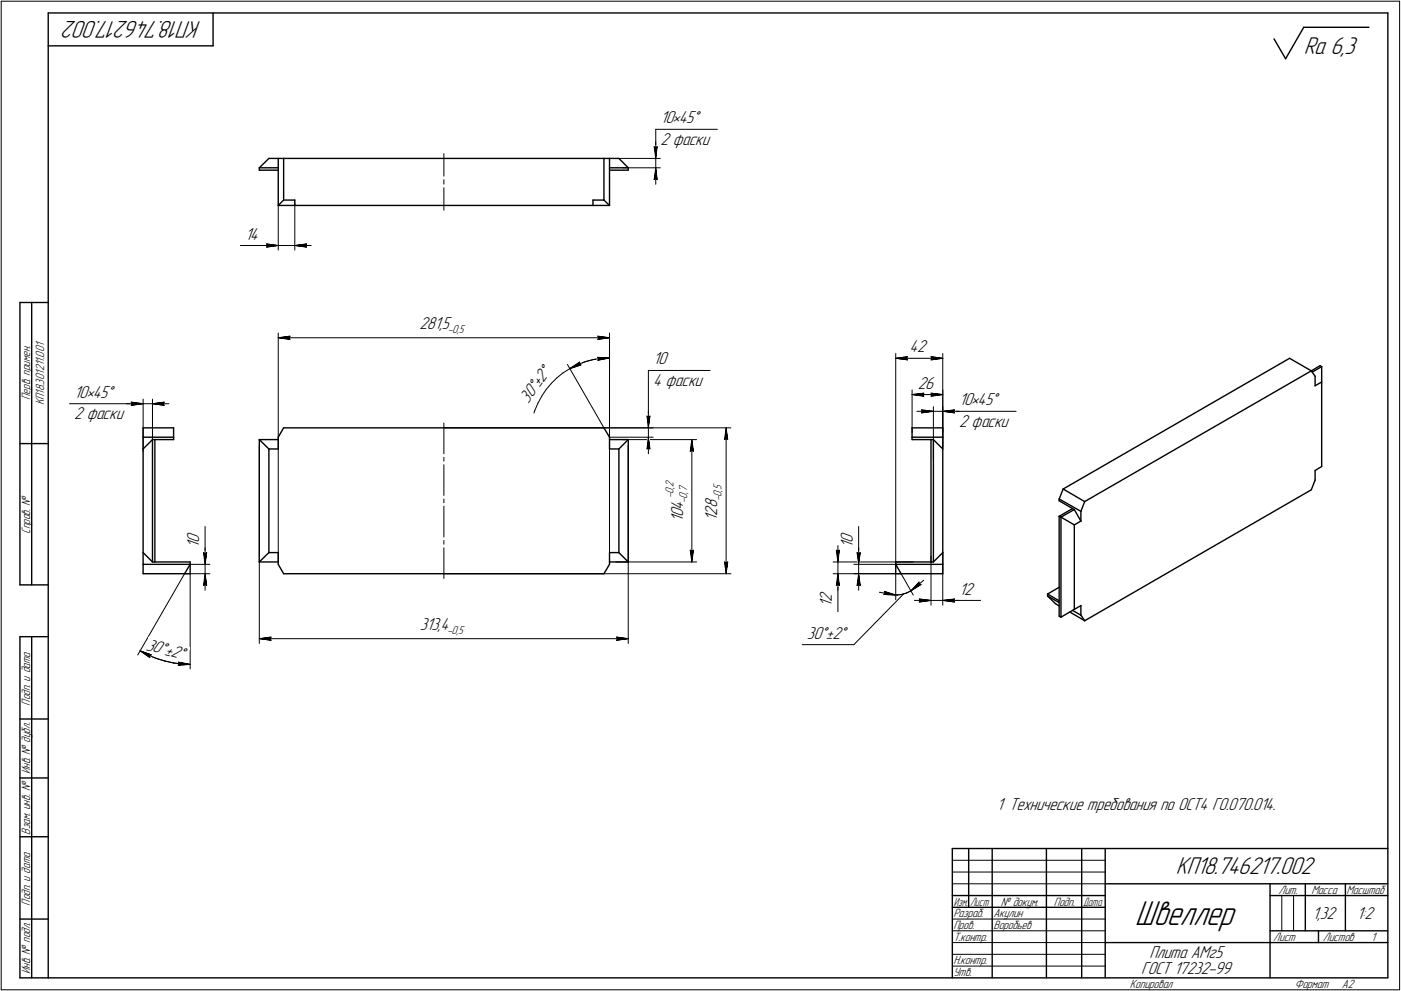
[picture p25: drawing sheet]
<svg xmlns="http://www.w3.org/2000/svg" width="595mm" height="421mm" viewBox="0 0 595 421" stroke-linecap="round" stroke-linejoin="round" font-family="sans-serif">
<defs><g id="words">
<text font-size="15.6" x="482" y="393.1">Швеллер</text>
<g font-size="10.9">
<text x="85.5" y="9" transform="rotate(-180 85.5 9)">КП18.746217.002</text>
<text x="553.8" y="22.8">Ra 6,3</text>
<text x="499.5" y="371.5">КП18.746217.002</text>
</g>
<g font-size="7.8">
<text x="280.5" y="52.4">10</text>
<text x="288.3" y="52.4">45Å</text>
<text x="280.5" y="61.6">2 фаски</text>
<text x="104.1" y="101.8">14</text>
<text x="178.2" y="139.7">281,5</text>
<text x="386.4" y="149.7">42</text>
<text x="277.5" y="154.8">10</text>
<text x="277.5" y="164">4 фаски</text>
<text x="389.9" y="165.1">26</text>
<text x="31.6" y="169">10</text>
<text x="39.4" y="169">45Å</text>
<text x="224.4" y="171.5" transform="rotate(-54 224.4 171.5)">30Å±2Å</text>
<text x="407.5" y="172.2">10</text>
<text x="415.3" y="172.2">45Å</text>
<text x="31.6" y="178.2">2 фаски</text>
<text x="407.5" y="181.4">2 фаски</text>
<text x="304.7" y="215.9" transform="rotate(-90 304.7 215.9)">8</text>
<text x="290.1" y="221.9" transform="rotate(-90 290.1 221.9)">1</text>
<text x="290.1" y="219.8" transform="rotate(-90 290.1 219.8)">0</text>
<text x="290.1" y="216.6" transform="rotate(-90 290.1 216.6)">4</text>
<text x="304.7" y="221.2" transform="rotate(-90 304.7 221.2)">1</text>
<text x="304.7" y="219.1" transform="rotate(-90 304.7 219.1)">2</text>
<text x="84.6" y="232.8" transform="rotate(-90 84.6 232.8)">1</text>
<text x="84.6" y="230.7" transform="rotate(-90 84.6 230.7)">0</text>
<text x="362.2" y="232.8" transform="rotate(-90 362.2 232.8)">1</text>
<text x="362.2" y="230.7" transform="rotate(-90 362.2 230.7)">0</text>
<text x="353.4" y="257.9" transform="rotate(-90 353.4 257.9)">1</text>
<text x="353.4" y="255.8" transform="rotate(-90 353.4 255.8)">2</text>
<text x="407.5" y="252.6">12</text>
<text x="178.4" y="267.6">313,4</text>
<text x="342.8" y="271.4">30Å±2Å</text>
<text x="61.8" y="276" transform="rotate(15 61.8 276)">30Å±2Å</text>
<text x="423.5" y="344">1 Технические требования по ОСТ4 Г0.070.014.</text>
<text x="557.5" y="390.5">1,32</text>
<text x="576.4" y="390.5">1:2</text>
<text x="488.2" y="407.1">Плита АМг5</text>
<text x="484.8" y="414">ГОСТ 17232-99</text>
</g>
<g font-size="5.4">
<text x="12.8" y="169.9" transform="rotate(-90 12.8 169.9)">Перв. примен.</text>
<text x="18.8" y="172.2" transform="rotate(-90 18.8 172.2)">КП18.301211.001</text>
<text x="12.8" y="226.8" transform="rotate(-90 12.8 226.8)">Справ. !</text>
<text x="12.8" y="299.7" transform="rotate(-90 12.8 299.7)">Подп. и дата</text>
<text x="12.8" y="328.8" transform="rotate(-90 12.8 328.8)">Инв. ! дубл.</text>
<text x="12.8" y="354.6" transform="rotate(-90 12.8 354.6)">Взам. инв. !</text>
<text x="543.1" y="379.8">Лит.</text>
<text x="557.1" y="379.8">Масса</text>
<text x="572" y="379.8">Масштаб</text>
<text x="12.8" y="384.7" transform="rotate(-90 12.8 384.7)">Подп. и дата</text>
<text x="405" y="389.8">Разраб.</text>
<text x="422" y="389.8">Акулин</text>
<text x="425.2" y="384.8">! докум.</text>
<text x="447.6" y="384.8">Подп.</text>
<text x="405" y="394.8">Пров.</text>
<text x="422" y="394.8">Воробьев</text>
<text x="405" y="399.8">Т.контр.</text>
<text x="540.9" y="399.8">Лист</text>
<text x="561.9" y="399.8">Листов</text>
<text x="582.4" y="399.8">1</text>
<text x="12.8" y="413.8" transform="rotate(-90 12.8 413.8)">Инв. ! подл.</text>
<text x="405" y="409.8">Н.контр.</text>
<text x="405" y="414.8">Утв.</text>
<text x="480" y="419.8">Копировал</text>
<text x="550" y="419.8">Формат</text>
<text x="570" y="419.8">A2</text>
</g>
<g font-size="5.3">
<text x="405.1" y="384.8">Изм.</text>
<text x="412.1" y="384.8">Лист</text>
<text x="460.1" y="384.8">Дата</text>
</g>
<g font-size="5.1">
<text x="190.2" y="141.5">-0,5</text>
<text x="286.1" y="209.8" transform="rotate(-90 286.1 209.8)">0</text>
<text x="286.1" y="207.7" transform="rotate(-90 286.1 207.7)">,</text>
<text x="286.1" y="207" transform="rotate(-90 286.1 207)">2</text>
<text x="291.9" y="209.8" transform="rotate(-90 291.9 209.8)">,</text>
<text x="291.9" y="209.1" transform="rotate(-90 291.9 209.1)">7</text>
<text x="306.4" y="209.1" transform="rotate(-90 306.4 209.1)">,</text>
<text x="306.4" y="208.4" transform="rotate(-90 306.4 208.4)">5</text>
<text x="286.1" y="211.7" transform="rotate(-90 286.1 211.7)">-</text>
<text x="291.9" y="213.8" transform="rotate(-90 291.9 213.8)">-</text>
<text x="291.9" y="211.9" transform="rotate(-90 291.9 211.9)">0</text>
<text x="306.4" y="213.1" transform="rotate(-90 306.4 213.1)">-</text>
<text x="306.4" y="211.2" transform="rotate(-90 306.4 211.2)">0</text>
<text x="190" y="269.3">-0,5</text>
</g>
</g></defs>
<g fill="none" stroke="#000" stroke-width=".59">
<path d="M20.5 5.5v410zM20.5 5.5h569zM20.5 19.5h70zM90.5 5.5v14zM541.2 16.5l4.9 8.5zM553.8 11.6l-7.7 13.4zM553.8 11.6h27.7zM589.5 5.5v410zM110.2 72.3h8zM110.2 71.3v1zM110.2 71.3l4-4zM110.2 71.3h8z"/>
<path d="M114.2 67.3h4zM118.2 67.3h2.3zM118.2 67.3v20zM120.5 67.3h136zM120.5 67.3v17.7zM256.5 67.3v17.7zM256.5 67.3h2.4zM258.9 72.3h8zM258.9 71.3h8zM258.9 67.3h4zM258.9 67.3v20zM262.9 67.3l4 4z"/>
<path d="M266.9 71.3v1zM118.2 87.3h7zM120.5 85h4.7zM120.5 85l-2.3 2.3zM125.2 87.3h126.7zM125.2 85v2.3zM251.9 85v2.3zM251.9 85h4.6zM251.9 87.3h7zM256.5 85l2.4 2.3zM8.5 128.5v120zM8.5 128.5h12z"/>
<path d="M13.5 128.5v120zM547.8 152.2l9.2 5.4zM557 157.6l3.7-2.2zM557 157.6l1.6 2.3zM557.4 158.1l4-2.3zM558.6 159.9v4zM560.7 155.4l.7 .4zM561.4 155.8v6.5zM558.6 163.9l2.8-1.6zM561.4 162.3v35.9zM8.5 188.5h12zM60.8 185.8v5z"/>
<path d="M60.8 185.8h12.9zM60.8 181.8v4zM60.8 181.8h12.9zM60.8 190.8l4-4zM60.8 190.8v44zM64.8 186.8h1zM64.8 186.8v52zM65.8 186.8v52zM65.8 186.8h7.9zM73.7 185.8v1zM73.7 181.8v4zM110.2 186.8l4 4z"/>
<path d="M110.2 186.8v52zM110.2 186.8h8zM114.2 190.8h4zM114.2 190.8v44zM118.2 185.8v5zM120.5 181.8h136zM120.5 181.8l-2.3 4zM256.5 181.8l2.4 4zM258.9 185.8v5zM258.9 186.8h8zM258.9 190.8h4zM262.9 190.8l4-4z"/>
<path d="M262.9 190.8v44zM266.9 186.8v52zM387.4 185.8v1zM387.4 186.8h8.1zM387.4 181.8h13.1zM387.4 185.8h13.1zM387.4 181.8v4zM395.5 186.8v52zM395.5 186.8h1zM396.5 186.8l4 4zM396.5 186.8v52zM400.5 185.8v5z"/>
<path d="M400.5 181.8v4zM400.5 190.8v44zM558.6 199.9v4.1zM558.6 199.9l2.8-1.7zM449.9 219.4v42.4zM449.9 219.4l5.7-3.3zM449.9 219.4l.8 .3zM449.9 212v.8zM449.9 212.8l5.7 3.3zM449.9 212l9.2 5.3zM450.7 219.7l5.7 3.3zM450.7 219.7v42.5z"/>
<path d="M450.7 219.7l5.7-3.2zM451.6 207.8l96.2-55.6zM451.6 207.8l9.2 5.3zM451.6 207.8l-1.7 4.2zM455.6 216.1l.8 .4zM456.4 216.5l2.7 4.9zM459.1 217.3v4.1zM460.8 213.1l96.2-55.5zM460.8 213.1l-1.7 4.2zM558.6 204l-1.6 4.1zM60.8 234.8v5zM60.8 234.8l4 4z"/>
<path d="M60.8 239.8h20zM60.8 239.8v4zM64.8 238.8h1zM65.8 238.8h15zM80.8 238.8v1zM80.8 239.8v4zM80.8 239.8l-2.4 4zM110.2 238.8l4-4zM110.2 238.8h8zM114.2 234.8h4zM118.2 234.8v5zM118.2 239.8l2.3 4z"/>
<path d="M258.9 234.8v5zM258.9 238.8h8zM258.9 234.8h4zM258.9 239.8l-2.4 4zM262.9 234.8l4 4zM380.5 238.8h15zM380.5 238.8v1zM380.5 239.8v4zM380.5 239.8h20zM380.5 239.8l2.3 4zM395.5 238.8h1zM400.5 234.8v5z"/>
<path d="M400.5 234.8l-4 4zM400.5 239.8v4zM456.4 223l2.7-1.6zM456.4 223v35.9zM8.5 248.5h12zM60.8 243.8h17.6zM78.4 243.8h2.4zM120.5 243.8h136zM380.5 243.8h2.3zM382.8 243.8h17.7zM445 252.4l4.9 2.9zM445 252.4l4.9-2.9z"/>
<path d="M445 252.4v.8zM445 253.2l4.9 2.8zM445 253.2l3.3 3.3zM448.3 256.5l1.6 1zM455.6 259.3l3.5 2.1zM456.4 258.9l2.7-1.6zM459.1 257.3v4.1zM8.5 270.5v145zM8.5 270.5h12zM13.5 270.5v145zM449.9 261.8l.8 .4zM450.7 262.2l5.7-3.3z"/>
<path d="M454.4 260l6.4 3.7zM459.1 261.4l1.7 2.3zM460.8 263.7l96.2-55.6zM8.5 305.5h12zM8.5 330.5h12zM8.5 355.5h12zM404.5 360.5h185zM404.5 360.5v55zM411.5 360.5v25zM421.5 360.5v55zM444.5 360.5v55zM459.5 360.5v55z"/>
<path d="M469.5 360.5v55zM469.5 375.5h120zM539.5 375.5v40zM554.5 375.5v20zM571.5 375.5v20zM8.5 390.5h12zM404.5 380.5h65zM404.5 385.5h65zM539.5 380.5h15zM539.5 395.5h50zM554.5 380.5h35zM560.1 395.5v5z"/>
<path d="M8.5 415.5h12zM20.5 415.5h569zM469.5 400.5h70zM539.5 400.5h50z"/>
</g>
<g fill="none" stroke="#000" stroke-width=".42">
<path d="M.5 .5v420zM.5 .5h594zM594.5 .5v420zM278.6 54.9v12.4zM278.6 54.9h26.1zM188.6 79.8v9.5zM188.6 76.4v1.8zM188.6 65.3v9.5zM263.2 67.3h17.3zM264.4 71.3h16.1zM277.9 62.3l.7 .5zM277.9 62.3l.7 5z"/>
<path d="M277.9 76.3l.7-.5zM278.6 62.8l.5-.5zM278.6 60.3v7zM278.6 71.3l-.7 5zM278.6 75.8l.5 .5zM278.6 71.3l.5 5zM278.6 71.3v7zM278.6 67.3v4zM279.1 62.3l-.5 5zM118.2 87.3v19zM125.2 86.2v20.1zM102.1 104.3h11.1z"/>
<path d="M111.2 104.3h7zM113.2 104.3h5zM113.2 103.6l5 .7zM113.2 103.6l.5 .7zM113.2 105l5-.7zM113.7 104.3l-.5 .7zM118.2 104.3h7zM125.2 104.3l5 .7zM125.2 104.3l5-.7zM125.2 104.3h7zM129.7 104.3l.5 .7zM130.2 103.6l-.5 .7z"/>
<path d="M118.2 141.5v97.3zM118.2 143.5l5-.7zM118.2 143.5l5 .7zM118.2 143.5h140.7zM122.7 143.5l.5 .7zM123.2 142.8l-.5 .7zM239.2 158.4l2.9-1.8zM241 154.9l15.5 26.9zM242.1 156.6l.6-.4zM242.1 156.6l4.1-2.8zM242.1 156.6l4.7-1.6zM242.7 156.2l3-1.4z"/>
<path d="M245.7 154.8l3.2-1.2zM246 154.6l.8 .4zM246.2 153.8l-.2 .8zM248.9 153.6l3.2-.9zM252.1 152.7l3.4-.5zM253.8 151.8l.6 .6zM253.8 151.8l5.1 .3zM253.9 144.2l5-.7zM253.9 142.8l.5 .7zM253.9 142.8l5 .7zM253.9 153.1l5-1zM254.4 143.5l-.5 .7z"/>
<path d="M254.4 152.4l-.5 .7zM255.5 152.2l3.4-.1zM258.9 141.5v98.3zM258.9 150.1v7.6zM275.4 157.4v24.4zM275.4 157.4h26.3zM380.5 150.2v91.1zM380.5 152.2l5-.6zM380.5 152.2l5 .7zM380.5 152.2h20zM385 152.2l.5 .7zM385.5 151.6l-.5 .6z"/>
<path d="M395.5 152.9l5-.7zM395.5 151.6l.5 .6zM395.5 151.6l5 .6zM396 152.2l-.5 .7zM400.5 150.2v40.2zM29.5 171.5h26.2zM53.8 171.5h7zM55.7 171.5h5.1zM55.7 170.9l5.1 .6zM55.7 170.9l.5 .6zM55.7 172.2l5.1-.7zM56.2 171.5l-.5 .7z"/>
<path d="M60.8 169.6v22.3zM60.8 171.5h4zM64.8 169.6v17.2zM64.8 171.5l5 .7zM64.8 171.5l5-.6zM64.8 171.5h6.9zM69.3 171.5l.5 .7zM69.8 170.9l-.5 .6zM188.6 179.7v13.1zM227.2 174.4l-.4 1.1zM228.5 171.3l-1.3 3.1zM230.1 168.3l-1.6 3z"/>
<path d="M232 165.5l-1.9 2.8zM234.2 162.9l-2.2 2.6zM236.6 160.5l2.6-2.1zM236.6 160.5l-2.4 2.4zM274.8 176.8l.6 .5zM274.8 176.8l.6 5zM275.4 177.3l.7-.5zM275.4 174.8v7zM276.1 176.8l-.7 5zM387.4 165.7v18.1zM387.4 167.6l5-.6zM387.4 167.6l5 .7z"/>
<path d="M387.4 167.6h13.1zM389.5 174.8h7zM391.4 174.2l5.1 .6zM391.4 174.2l.5 .6zM391.4 175.4l5.1-.6zM391.9 174.8l-.5 .6zM391.9 167.6l.5 .7zM392.4 167l-.5 .6zM395.5 168.3l5-.7zM395.5 167l.5 .6zM395.5 167l5 .6zM396 167.6l-.5 .7z"/>
<path d="M396.5 172.8v22.4zM396.5 174.8h4zM400.5 174.8h5zM400.5 172.8v17.2zM400.5 165.7v18.1zM400.5 174.8l5 .6zM400.5 174.8l5-.6zM400.5 174.8h6.9zM405 174.8l.5 .6zM405.5 174.8h26.1zM405.5 174.2l-.5 .6zM110.2 189.3v84.1z"/>
<path d="M188.6 197.4v13.1zM188.6 194.3v1.6zM188.6 181.8h121.9zM256.5 181.8h21zM258.9 185.8h18.6zM264.4 186.8h31.5zM266.9 189.3v84.1zM274.8 190.8l.6-.6zM275.4 185.8l-.6 5zM275.4 190.2l.7 .6zM275.4 185.8l.7 5zM275.4 185.8v7z"/>
<path d="M275.4 181.8v4zM293.2 191.8l.7-.5zM293.9 186.8l.7 5zM293.9 191.3l.7 .5zM293.9 186.8l-.7 5zM293.9 186.8v52zM307.8 186.8l.6-.5zM308.4 181.8l.7 5zM308.4 186.3l.7 .5zM308.4 181.8l-.6 5zM308.4 181.8v62zM188.6 215.1v13.1z"/>
<path d="M188.6 212v1.6zM80.8 239.8h8.4zM86.4 234.8l.7 .5zM86.4 234.8l.7 5zM87.1 234.8v5zM87.1 223.7v11.1zM87.1 235.3l.7-.5zM87.1 232.7v7.1zM87.1 239.8v4zM87.8 234.8l-.7 5zM188.6 232.7v13.1zM188.6 229.6v1.6z"/>
<path d="M261.6 238.8h34.3zM293.2 233.8l.7 5zM293.2 233.8l.7 .5zM293.9 234.3l.7-.5zM294.6 233.8l-.7 5zM307.8 238.8l.6 5zM307.8 238.8l.6 .5zM308.4 239.3l.7-.5zM309.1 238.8l-.7 5zM353.9 238.8h34zM355.3 233.8l.6 .5zM355.3 233.8l.6 5z"/>
<path d="M355.9 234.3l.6-.5zM355.9 231.8v7zM355.9 238.8v5zM356.5 233.8l-.6 5zM362.7 239.8h17.8zM364.1 234.8l.6 .5zM364.1 234.8l.6 5zM364.7 234.8v5zM364.7 223.7v11.1zM364.7 235.3l.7-.5zM364.7 232.7v7.1zM364.7 239.8v4z"/>
<path d="M365.4 234.8l-.7 5zM395.5 236.3v20.8zM400.5 234.6v22.5zM78.4 243.8h10.8zM78.4 243.8l-19.9 34.5zM80.8 243.8v40.4zM86.4 248.8l.7-.5zM87.1 243.8l-.7 5zM87.1 248.3l.7 .5zM87.1 243.8l.7 5zM87.1 243.8v7zM188.6 243.8h121.9z"/>
<path d="M353.9 243.8h26.6zM355.3 248.8l.6-.5zM355.9 243.8v5zM355.9 248.8v11.1zM355.9 243.8l-.6 5zM355.9 248.3l.6 .5zM355.9 243.8l.6 5zM355.9 243.8v7zM362.7 243.8h20.1zM364.1 248.8l.6-.5zM364.7 243.8l-.6 5zM364.7 248.3l.7 .5z"/>
<path d="M364.7 243.8l.7 5zM364.7 243.8v7zM373.5 251.6l7 1.2zM375.4 252.6l.6-.5zM375.4 252.6l5.1 .2zM375.7 251.3l4.8 1.5zM375.7 251.3l.3 .8zM380.5 252.8h.5zM380.5 243.8v11zM381 252.8l2-.2zM382.8 243.8l5.1 9zM383 252.6l2.1-.6z"/>
<path d="M383.8 252.4l-21.1 21.5zM385.1 252l1.8-1zM386.9 251l4.3-2.7zM386.9 251l5.4-4.5zM388.5 255.1h7zM390.4 248.2l.8 .1zM390.4 247.3v.9zM390.4 247.3l-3.5 3.7zM390.5 254.5l5 .6zM390.5 254.5l.5 .6zM390.5 255.8l5-.7zM391 255.1l-.5 .7z"/>
<path d="M395.5 255.1h5zM400.5 255.1h5zM400.5 255.1l5 .7zM400.5 255.1l5-.6zM400.5 255.1h6.9zM405 255.1l.5 .7zM405.5 255.1h11.1zM405.5 254.5l-.5 .6zM59.5 276.5l3.4 1.8zM59.5 276.5l4.8 1.7zM59.5 276.5l4.2 2.9zM62.9 278.3l3.5 1.4z"/>
<path d="M63.5 278.6l.8-.4zM63.5 278.6l.2 .8zM66.4 279.7l3.6 1.1zM110.2 271.4l4.9-.7zM110.2 271.4l4.9 .6zM110.2 271.4h156.7zM114.7 271.4l.4 .6zM115.1 270.7l-.4 .7zM261.9 272l5-.6zM261.9 270.7l.5 .7zM261.9 270.7l5 .7zM262.4 271.4l-.5 .6z"/>
<path d="M340.8 273.9h21.9zM70 280.8l3.7 .9zM73.7 281.7l3.8 .4zM75.7 282.6l5.1-.3zM75.7 282.6l.6-.6zM75.8 281.3l.5 .7zM75.8 281.3l5 1zM77.5 282.1l3.3 .2zM404.5 370.5h65zM404.5 375.5h65zM404.5 365.5h65zM404.5 390.5h65z"/>
<path d="M404.5 395.5h65zM544.5 380.5v15zM549.5 380.5v15zM404.5 400.5h65zM404.5 405.5h65zM404.5 410.5h65zM.5 420.5h594z"/>
</g>
<g fill="#fff" stroke="#fff" stroke-width=".42">
<path d="M178.4 262h20.3zM178.4 262h20.3zM178.4 262.1h20.3zM178.4 262.2h20.3zM178.4 262.3h20.3zM178.4 262.4h20.3zM178.4 262.5h20.3zM178.4 262.6h20.3zM178.4 262.6h20.3zM178.4 262.7h20.3zM178.4 262.8h20.3zM178.4 262.9h20.3zM178.4 263h20.3zM178.4 263.1h20.3zM178.4 263.1h20.3zM178.4 263.2h20.3zM178.4 263.3h20.3zM178.4 263.4h20.3zM178.4 263.5h20.3zM178.4 263.6h20.3zM178.4 263.7h20.3zM178.4 263.7h20.3zM178.4 263.8h20.3zM178.4 263.9h20.3zM178.4 264h20.3zM178.4 264.1h20.3zM178.4 264.2h20.3zM178.4 264.2h20.3zM178.4 264.3h20.3zM178.4 264.4h20.3zM178.4 264.5h20.3zM178.4 264.6h20.3zM178.4 264.7h20.3zM178.4 264.8h20.3zM178.4 264.8h20.3zM178.4 264.9h20.3zM178.4 265h20.3zM178.4 265.1h20.3zM178.4 265.2h20.3zM178.4 265.3h20.3zM178.4 265.3h20.3zM178.4 265.4h20.3zM178.4 265.5h20.3zM178.4 265.6h20.3zM178.4 265.7h20.3zM178.4 265.8h20.3zM178.4 265.9h20.3zM178.4 265.9h20.3zM178.4 266h20.3zM178.4 266.1h20.3zM178.4 266.2h20.3zM178.4 266.3h20.3zM178.4 266.4h20.3zM178.4 266.4h20.3zM178.4 266.5h20.3zM178.4 266.6h20.3zM178.4 266.7h20.3zM178.4 266.8h20.3zM178.4 266.9h20.3zM178.4 267h20.3zM178.4 267h20.3zM178.4 267.1h20.3zM178.4 267.2h20.3zM178.4 267.3h20.3zM178.4 267.4h20.3zM178.4 267.5h20.3zM178.4 267.5h20.3zM178.4 267.6h20.3zM178.4 267.7h20.3zM178.4 267.8h20.3zM178.4 267.9h20.3zM178.4 268h20.3zM178.4 268.1h20.3zM178.4 268.1h20.3zM178.4 268.2h20.3zM178.4 268.3h20.3zM178.4 268.4h20.3zM178.4 268.5h20.3zM178.4 268.6h20.3zM178.4 268.6h20.3zM178.4 268.7h20.3zM178.4 268.8h20.3zM178.4 268.9h20.3zM178.4 269h20.3zM178.4 269.1h20.3zM178.4 269.2h20.3zM178.4 269.2h20.3zM178.4 269.3h20.3zM178.4 269.4h20.3zM178.4 269.5h20.3zM178.4 269.6h20.3zM178.4 269.7h20.3zM178.4 269.7h20.3zM178.4 269.8h20.3zM178.4 269.9h20.3zM178.4 270h20.3zM178.4 270.1h20.3zM178.4 270.2h20.3zM178.4 270.3h20.3z"/>
<path d="M115.1 270.2h.6zM114.5 270.3h1.2zM113.8 270.3h1.9zM113.2 270.4h2.5zM112.6 270.5h3.1zM111.9 270.6h3.8zM111.8 270.7h3.9zM111.6 270.8h4.1zM111.3 270.8h4.4zM111.2 270.9h4.5zM111 271h4.7zM110.7 271.1h5zM110.6 271.2h5.1zM110.4 271.3h5.3zM110.2 271.4h5.5zM110.4 271.4h5.3zM110.6 271.5h5.1zM110.7 271.6h5zM111 271.7h4.7zM111.2 271.8h4.5zM111.3 271.9h4.4zM111.6 271.9h4.1zM111.8 272h3.9zM111.9 272.1h3.8zM112.7 272.2h3zM113.5 272.3h2.2zM114.2 272.4h1.5zM115 272.5h.7z"/>
<path d="M261.4 270.2h.6zM261.4 270.3h1.2zM261.4 270.3h1.8zM261.4 270.4h2.5zM261.4 270.5h3.1zM261.4 270.6h3.7zM261.4 270.7h3.9zM261.4 270.8h4.1zM261.4 270.8h4.3zM261.4 270.9h4.5zM261.4 271h4.7zM261.4 271.1h4.9zM261.4 271.2h5.1zM261.4 271.3h5.3zM261.4 271.4h5.5zM261.4 271.4h5.3zM261.4 271.5h5.1zM261.4 271.6h4.9zM261.4 271.7h4.7zM261.4 271.8h4.5zM261.4 271.9h4.3zM261.4 271.9h4.1zM261.4 272h3.9zM261.4 272.1h3.7zM261.4 272.2h3zM261.4 272.3h2.3zM261.4 272.4h1.5zM261.4 272.5h.7z"/>
<path d="M299.1 204.4h8.3zM299.1 204.5h8.3zM299.1 204.6h8.3zM299.1 204.6h8.3zM299.1 204.7h8.3zM299.1 204.8h8.3zM299.1 204.9h8.3zM299.1 205h8.3zM299.1 205.1h8.3zM299.1 205.1h8.3zM299.1 205.2h8.3zM299.1 205.3h8.3zM299.1 205.4h8.3zM299.1 205.5h8.3zM299.1 205.6h8.3zM299.1 205.7h8.3zM299.1 205.7h8.3zM299.1 205.8h8.3zM299.1 205.9h8.3zM299.1 206h8.3zM299.1 206.1h8.3zM299.1 206.2h8.3zM299.1 206.2h8.3zM299.1 206.3h8.3zM299.1 206.4h8.3zM299.1 206.5h8.3zM299.1 206.6h8.3zM299.1 206.7h8.3zM299.1 206.8h8.3zM299.1 206.8h8.3zM299.1 206.9h8.3zM299.1 207h8.3zM299.1 207.1h8.3zM299.1 207.2h8.3zM299.1 207.3h8.3zM299.1 207.3h8.3zM299.1 207.4h8.3zM299.1 207.5h8.3zM299.1 207.6h8.3zM299.1 207.7h8.3zM299.1 207.8h8.3zM299.1 207.9h8.3zM299.1 207.9h8.3zM299.1 208h8.3zM299.1 208.1h8.3zM299.1 208.2h8.3zM299.1 208.3h8.3zM299.1 208.4h8.3zM299.1 208.4h8.3zM299.1 208.5h8.3zM299.1 208.6h8.3zM299.1 208.7h8.3zM299.1 208.8h8.3zM299.1 208.9h8.3zM299.1 209h8.3zM299.1 209h8.3zM299.1 209.1h8.3zM299.1 209.2h8.3zM299.1 209.3h8.3zM299.1 209.4h8.3zM299.1 209.5h8.3zM299.1 209.5h8.3zM299.1 209.6h8.3zM299.1 209.7h8.3zM299.1 209.8h8.3zM299.1 209.9h8.3zM299.1 210h8.3zM299.1 210.1h8.3zM299.1 210.1h8.3zM299.1 210.2h8.3zM299.1 210.3h8.3zM299.1 210.4h8.3zM299.1 210.5h8.3zM299.1 210.6h8.3zM299.1 210.7h8.3zM299.1 210.7h8.3zM299.1 210.8h8.3zM299.1 210.9h8.3zM299.1 211h8.3zM299.1 211.1h8.3zM299.1 211.2h8.3zM299.1 211.2h8.3zM299.1 211.3h8.3zM299.1 211.4h8.3zM299.1 211.5h8.3zM299.1 211.6h8.3zM299.1 211.7h8.3zM299.1 211.8h8.3zM299.1 211.8h8.3zM299.1 211.9h8.3zM299.1 212h8.3zM299.1 212.1h8.3zM299.1 212.2h8.3zM299.1 212.3h8.3zM299.1 212.3h8.3zM299.1 212.4h8.3zM299.1 212.5h8.3zM299.1 212.6h8.3zM299.1 212.7h8.3zM299.1 212.8h8.3zM299.1 212.9h8.3zM299.1 212.9h8.3zM299.1 213h8.3zM299.1 213.1h8.3zM299.1 213.2h8.3zM299.1 213.3h8.3zM299.1 213.4h8.3zM299.1 213.4h8.3zM299.1 213.5h8.3zM299.1 213.6h8.3zM299.1 213.7h8.3zM299.1 213.8h8.3zM299.1 213.9h8.3zM299.1 214h8.3zM299.1 214h8.3zM299.1 214.1h8.3zM299.1 214.2h8.3zM299.1 214.3h8.3zM299.1 214.4h8.3zM299.1 214.5h8.3zM299.1 214.5h8.3zM299.1 214.6h8.3zM299.1 214.7h8.3zM299.1 214.8h8.3zM299.1 214.9h8.3zM299.1 215h8.3zM299.1 215.1h8.3zM299.1 215.1h8.3zM299.1 215.2h8.3zM299.1 215.3h8.3zM299.1 215.4h8.3zM299.1 215.5h8.3zM299.1 215.6h8.3zM299.1 215.6h8.3zM299.1 215.7h8.3zM299.1 215.8h8.3zM299.1 215.9h8.3zM299.1 216h8.3zM299.1 216.1h8.3zM299.1 216.2h8.3zM299.1 216.2h8.3zM299.1 216.3h8.3zM299.1 216.4h8.3zM299.1 216.5h8.3zM299.1 216.6h8.3zM299.1 216.7h8.3zM299.1 216.7h8.3zM299.1 216.8h8.3zM299.1 216.9h8.3zM299.1 217h8.3zM299.1 217.1h8.3zM299.1 217.2h8.3zM299.1 217.3h8.3zM299.1 217.3h8.3zM299.1 217.4h8.3zM299.1 217.5h8.3zM299.1 217.6h8.3zM299.1 217.7h8.3zM299.1 217.8h8.3zM299.1 217.8h8.3zM299.1 217.9h8.3zM299.1 218h8.3zM299.1 218.1h8.3zM299.1 218.2h8.3zM299.1 218.3h8.3zM299.1 218.4h8.3zM299.1 218.4h8.3zM299.1 218.5h8.3zM299.1 218.6h8.3zM299.1 218.7h8.3zM299.1 218.8h8.3zM299.1 218.9h8.3zM299.1 218.9h8.3zM299.1 219h8.3zM299.1 219.1h8.3zM299.1 219.2h8.3zM299.1 219.3h8.3zM299.1 219.4h8.3zM299.1 219.5h8.3zM299.1 219.5h8.3zM299.1 219.6h8.3zM299.1 219.7h8.3zM299.1 219.8h8.3zM299.1 219.9h8.3zM299.1 220h8.3zM299.1 220h8.3zM299.1 220.1h8.3zM299.1 220.2h8.3zM299.1 220.3h8.3zM299.1 220.4h8.3zM299.1 220.5h8.3zM299.1 220.6h8.3zM299.1 220.6h8.3zM299.1 220.7h8.3zM299.1 220.8h8.3zM299.1 220.9h8.3zM299.1 221h8.3zM299.1 221.1h8.3zM299.1 221.1h8.3z"/>
<path d="M308.4 182h.2zM308.4 182.1h.2zM308.3 182.2h.4zM308.3 182.3h.4zM308.2 182.4h.5zM308.2 182.5h.6zM308.2 182.5h.6zM308.1 182.6h.8zM308.1 182.7h.8zM308 182.8h.9zM308 182.9h.9zM307.9 183h1zM307.9 183h1.1zM307.9 183.1h1.1zM307.8 183.2h1.3zM307.8 183.3h1.3zM307.8 183.4h1.4zM307.8 183.5h1.4zM307.7 183.6h1.5zM307.7 183.6h1.6zM307.7 183.7h1.6zM307.7 183.8h1.6zM307.7 183.9h1.6zM307.7 184h1.6zM307.7 184.1h1.6zM307.7 184.1h1.6zM307.7 184.2h1.7zM307.6 184.3h1.8zM307.6 184.4h1.8zM307.6 184.5h1.8zM307.6 184.6h1.8zM307.6 184.7h1.8zM307.6 184.7h1.8zM307.6 184.8h1.9zM307.6 184.9h1.9zM307.6 185h1.9zM307.5 185.1h2zM307.5 185.2h2zM307.5 185.3h2zM307.5 185.3h2zM307.5 185.4h2zM307.5 185.5h2zM307.5 185.6h2zM307.5 185.7h2zM307.5 185.8h2zM307.4 185.8h2.1zM307.4 185.9h2.1zM307.4 186h2.1zM307.4 186.1h2.2zM307.4 186.2h2.2zM307.4 186.3h2.2zM307.4 186.4h2.2zM307.4 186.4h2.2zM307.4 186.5h2.2zM307.3 186.6h2.3zM307.3 186.7h2.4zM307.3 186.8h2.4zM307.3 186.9h2.4zM307.3 186.9h2.4zM307.3 187h2.4zM307.3 187.1h2.4zM307.3 187.2h2.4z"/>
<path d="M307.3 238.3h2.4zM307.3 238.3h2.4zM307.3 238.4h2.4zM307.3 238.5h2.4zM307.3 238.6h2.4zM307.3 238.7h2.4zM307.3 238.8h2.4zM307.3 238.8h2.4zM307.3 238.9h2.3zM307.4 239h2.2zM307.4 239.1h2.2zM307.4 239.2h2.2zM307.4 239.3h2.2zM307.4 239.4h2.2zM307.4 239.4h2.2zM307.4 239.5h2.1zM307.4 239.6h2.1zM307.4 239.7h2.1zM307.5 239.8h2zM307.5 239.9h2zM307.5 239.9h2zM307.5 240h2zM307.5 240.1h2zM307.5 240.2h2zM307.5 240.3h2zM307.5 240.4h2zM307.5 240.5h2zM307.6 240.5h1.9zM307.6 240.6h1.9zM307.6 240.7h1.9zM307.6 240.8h1.8zM307.6 240.9h1.8zM307.6 241h1.8zM307.6 241h1.8zM307.6 241.1h1.8zM307.6 241.2h1.8zM307.7 241.3h1.7zM307.7 241.4h1.6zM307.7 241.5h1.6zM307.7 241.6h1.6zM307.7 241.6h1.6zM307.7 241.7h1.6zM307.7 241.8h1.6zM307.7 241.9h1.6zM307.7 242h1.5zM307.8 242.1h1.4zM307.8 242.1h1.4zM307.8 242.2h1.3zM307.8 242.3h1.3zM307.9 242.4h1.1zM307.9 242.5h1.1zM307.9 242.6h1zM308 242.7h.9zM308 242.7h.9zM308.1 242.8h.8zM308.1 242.9h.8zM308.2 243h.6zM308.2 243.1h.6zM308.2 243.2h.5zM308.3 243.2h.4zM308.3 243.3h.4zM308.4 243.4h.2zM308.4 243.5h.2z"/>
<path d="M282.4 203.6h10.5zM282.4 203.7h10.5zM282.4 203.8h10.5zM282.4 203.9h10.5zM282.4 204h10.5zM282.4 204h10.5zM282.4 204.1h10.5zM282.4 204.2h10.5zM282.4 204.3h10.5zM282.4 204.4h10.5zM282.4 204.5h10.5zM282.4 204.6h10.5zM282.4 204.6h10.5zM282.4 204.7h10.5zM282.4 204.8h10.5zM282.4 204.9h10.5zM282.4 205h10.5zM282.4 205.1h10.5zM282.4 205.1h10.5zM282.4 205.2h10.5zM282.4 205.3h10.5zM282.4 205.4h10.5zM282.4 205.5h10.5zM282.4 205.6h10.5zM282.4 205.7h10.5zM282.4 205.7h10.5zM282.4 205.8h10.5zM282.4 205.9h10.5zM282.4 206h10.5zM282.4 206.1h10.5zM282.4 206.2h10.5zM282.4 206.2h10.5zM282.4 206.3h10.5zM282.4 206.4h10.5zM282.4 206.5h10.5zM282.4 206.6h10.5zM282.4 206.7h10.5zM282.4 206.8h10.5zM282.4 206.8h10.5zM282.4 206.9h10.5zM282.4 207h10.5zM282.4 207.1h10.5zM282.4 207.2h10.5zM282.4 207.3h10.5zM282.4 207.3h10.5zM282.4 207.4h10.5zM282.4 207.5h10.5zM282.4 207.6h10.5zM282.4 207.7h10.5zM282.4 207.8h10.5zM282.4 207.9h10.5zM282.4 207.9h10.5zM282.4 208h10.5zM282.4 208.1h10.5zM282.4 208.2h10.5zM282.4 208.3h10.5zM282.4 208.4h10.5zM282.4 208.4h10.5zM282.4 208.5h10.5zM282.4 208.6h10.5zM282.4 208.7h10.5zM282.4 208.8h10.5zM282.4 208.9h10.5zM282.4 209h10.5zM282.4 209h10.5zM282.4 209.1h10.5zM282.4 209.2h10.5zM282.4 209.3h10.5zM282.4 209.4h10.5zM282.4 209.5h10.5zM282.4 209.5h10.5zM282.4 209.6h10.5zM282.4 209.7h10.5zM282.4 209.8h10.5zM282.4 209.9h10.5zM282.4 210h10.5zM282.4 210.1h10.5zM282.4 210.1h10.5zM282.4 210.2h10.5zM282.4 210.3h10.5zM282.4 210.4h10.5zM282.4 210.5h10.5zM282.4 210.6h10.5zM282.4 210.7h10.5zM282.4 210.7h10.5zM282.4 210.8h10.5zM282.4 210.9h10.5zM282.4 211h10.5zM282.4 211.1h10.5zM282.4 211.2h10.5zM282.4 211.2h10.5zM282.4 211.3h10.5zM282.4 211.4h10.5zM282.4 211.5h10.5zM282.4 211.6h10.5zM282.4 211.7h10.5zM282.4 211.8h10.5zM282.4 211.8h10.5zM282.4 211.9h10.5zM282.4 212h10.5zM282.4 212.1h10.5zM282.4 212.2h10.5zM282.4 212.3h10.5zM282.4 212.3h10.5zM282.4 212.4h10.5zM282.4 212.5h10.5zM282.4 212.6h10.5zM282.4 212.7h10.5zM282.4 212.8h10.5zM282.4 212.9h10.5zM282.4 212.9h10.5zM282.4 213h10.5zM282.4 213.1h10.5zM282.4 213.2h10.5zM282.4 213.3h10.5zM282.4 213.4h10.5zM282.4 213.4h10.5zM282.4 213.5h10.5zM282.4 213.6h10.5zM282.4 213.7h10.5zM282.4 213.8h10.5zM282.4 213.9h10.5zM282.4 214h10.5zM282.4 214h10.5zM282.4 214.1h10.5zM282.4 214.2h10.5zM282.4 214.3h10.5zM282.4 214.4h10.5zM282.4 214.5h10.5zM282.4 214.5h10.5zM282.4 214.6h10.5zM282.4 214.7h10.5zM282.4 214.8h10.5zM282.4 214.9h10.5zM282.4 215h10.5zM282.4 215.1h10.5zM282.4 215.1h10.5zM282.4 215.2h10.5zM282.4 215.3h10.5zM282.4 215.4h10.5zM282.4 215.5h10.5zM282.4 215.6h10.5zM282.4 215.6h10.5zM282.4 215.7h10.5zM282.4 215.8h10.5zM282.4 215.9h10.5zM282.4 216h10.5zM282.4 216.1h10.5zM282.4 216.2h10.5zM282.4 216.2h10.5zM282.4 216.3h10.5zM282.4 216.4h10.5zM282.4 216.5h10.5zM282.4 216.6h10.5zM282.4 216.7h10.5zM282.4 216.7h10.5zM282.4 216.8h10.5zM282.4 216.9h10.5zM282.4 217h10.5zM282.4 217.1h10.5zM282.4 217.2h10.5zM282.4 217.3h10.5zM282.4 217.3h10.5zM282.4 217.4h10.5zM282.4 217.5h10.5zM282.4 217.6h10.5zM282.4 217.7h10.5zM282.4 217.8h10.5zM282.4 217.8h10.5zM282.4 217.9h10.5zM282.4 218h10.5zM282.4 218.1h10.5zM282.4 218.2h10.5zM282.4 218.3h10.5zM282.4 218.4h10.5zM282.4 218.4h10.5zM282.4 218.5h10.5zM282.4 218.6h10.5zM282.4 218.7h10.5zM282.4 218.8h10.5zM282.4 218.9h10.5zM282.4 218.9h10.5zM282.4 219h10.5zM282.4 219.1h10.5zM282.4 219.2h10.5zM282.4 219.3h10.5zM282.4 219.4h10.5zM282.4 219.5h10.5zM282.4 219.5h10.5zM282.4 219.6h10.5zM282.4 219.7h10.5zM282.4 219.8h10.5zM282.4 219.9h10.5zM282.4 220h10.5zM282.4 220h10.5zM282.4 220.1h10.5zM282.4 220.2h10.5zM282.4 220.3h10.5zM282.4 220.4h10.5zM282.4 220.5h10.5zM282.4 220.6h10.5zM282.4 220.6h10.5zM282.4 220.7h10.5zM282.4 220.8h10.5zM282.4 220.9h10.5zM282.4 221h10.5zM282.4 221.1h10.5zM282.4 221.1h10.5zM282.4 221.2h10.5zM282.4 221.3h10.5zM282.4 221.4h10.5zM282.4 221.5h10.5zM282.4 221.6h10.5zM282.4 221.7h10.5zM282.4 221.7h10.5zM282.4 221.8h10.5z"/>
<path d="M293.8 187h.2zM293.8 187.1h.2zM293.8 187.2h.3zM293.7 187.3h.4zM293.7 187.4h.4zM293.6 187.5h.6zM293.6 187.5h.6zM293.6 187.6h.7zM293.5 187.7h.8zM293.5 187.8h.9zM293.5 187.9h.9zM293.5 188h.9zM293.5 188h1zM293.4 188.1h1.1zM293.4 188.2h1.2zM293.4 188.3h1.2zM293.3 188.4h1.3zM293.3 188.5h1.3zM293.2 188.6h1.4zM293.2 188.6h1.5zM293.2 188.7h1.5zM293.2 188.8h1.5zM293.2 188.9h1.5zM293.2 189h1.5zM293.2 189.1h1.5zM293.2 189.1h1.5zM293.1 189.2h1.7zM293.1 189.3h1.7zM293.1 189.4h1.7zM293.1 189.5h1.7zM293.1 189.6h1.7zM293.1 189.7h1.7zM293.1 189.7h1.7zM293 189.8h1.9zM293 189.9h1.9zM293 190h1.9zM293 190.1h1.9zM293 190.2h1.9zM293 190.2h1.9zM293 190.3h1.9zM292.9 190.4h2zM292.9 190.5h2.1zM292.9 190.6h2.1zM292.9 190.7h2.1zM292.9 190.8h2.1zM292.9 190.8h2.1zM292.9 190.9h2.1zM292.9 191h2.1zM292.9 191.1h2.2zM292.9 191.2h2.2zM292.9 191.3h2.2zM292.9 191.3h2.2zM292.9 191.4h2.2zM292.9 191.5h2.2zM292.9 191.6h2.2zM292.8 191.7h2.3zM292.8 191.8h2.3zM292.8 191.9h2.3zM292.8 191.9h2.3zM292.8 192h2.3zM292.8 192.1h2.3zM292.8 192.2h2.3z"/>
<path d="M292.7 233.3h2.4zM292.8 233.3h2.3zM292.8 233.4h2.3zM292.8 233.5h2.3zM292.8 233.6h2.3zM292.8 233.7h2.3zM292.8 233.8h2.3zM292.8 233.8h2.3zM292.9 233.9h2.2zM292.9 234h2.2zM292.9 234.1h2.2zM292.9 234.2h2.2zM292.9 234.3h2.2zM292.9 234.4h2.2zM292.9 234.4h2.2zM292.9 234.5h2.1zM292.9 234.6h2.1zM292.9 234.7h2.1zM292.9 234.8h2.1zM292.9 234.9h2.1zM292.9 234.9h2.1zM292.9 235h2.1zM292.9 235.1h2zM293 235.2h1.9zM293 235.3h1.9zM293 235.4h1.9zM293 235.5h1.9zM293 235.5h1.9zM293 235.6h1.9zM293 235.7h1.9zM293.1 235.8h1.7zM293.1 235.9h1.7zM293.1 236h1.7zM293.1 236.1h1.7zM293.1 236.1h1.7zM293.1 236.2h1.7zM293.1 236.3h1.7zM293.2 236.4h1.5zM293.2 236.5h1.5zM293.2 236.6h1.5zM293.2 236.6h1.5zM293.2 236.7h1.5zM293.2 236.8h1.5zM293.2 236.9h1.5zM293.2 237h1.4zM293.3 237.1h1.3zM293.3 237.2h1.3zM293.4 237.2h1.2zM293.4 237.3h1.2zM293.4 237.4h1.1zM293.5 237.5h1zM293.5 237.6h.9zM293.5 237.7h.9zM293.5 237.7h.9zM293.5 237.8h.8zM293.6 237.9h.7zM293.6 238h.6zM293.6 238.1h.6zM293.7 238.2h.4zM293.7 238.3h.4zM293.8 238.3h.3zM293.8 238.4h.2zM293.8 238.5h.2z"/>
<path d="M277.5 149.3h7.1zM277.5 149.4h7.1zM277.5 149.4h7.1zM277.5 149.5h7.1zM277.5 149.6h7.1zM277.5 149.7h7.1zM277.5 149.8h7.1zM277.5 149.9h7.1zM277.5 149.9h7.1zM277.5 150h7.1zM277.5 150.1h7.1zM277.5 150.2h7.1zM277.5 150.3h7.1zM277.5 150.4h7.1zM277.5 150.5h7.1zM277.5 150.5h7.1zM277.5 150.6h7.1zM277.5 150.7h7.1zM277.5 150.8h7.1zM277.5 150.9h7.1zM277.5 151h7.1zM277.5 151h7.1zM277.5 151.1h7.1zM277.5 151.2h7.1zM277.5 151.3h7.1zM277.5 151.4h7.1zM277.5 151.5h7.1zM277.5 151.6h7.1zM277.5 151.6h7.1zM277.5 151.7h7.1zM277.5 151.8h7.1zM277.5 151.9h7.1zM277.5 152h7.1zM277.5 152.1h7.1zM277.5 152.1h7.1zM277.5 152.2h7.1zM277.5 152.3h7.1zM277.5 152.4h7.1zM277.5 152.5h7.1zM277.5 152.6h7.1zM277.5 152.7h7.1zM277.5 152.7h7.1zM277.5 152.8h7.1zM277.5 152.9h7.1zM277.5 153h7.1zM277.5 153.1h7.1zM277.5 153.2h7.1zM277.5 153.2h7.1zM277.5 153.3h7.1zM277.5 153.4h7.1zM277.5 153.5h7.1zM277.5 153.6h7.1zM277.5 153.7h7.1zM277.5 153.8h7.1zM277.5 153.8h7.1zM277.5 153.9h7.1zM277.5 154h7.1zM277.5 154.1h7.1zM277.5 154.2h7.1zM277.5 154.3h7.1zM277.5 154.3h7.1zM277.5 154.4h7.1zM277.5 154.5h7.1zM277.5 154.6h7.1zM277.5 154.7h7.1zM277.5 154.8h7.1zM277.5 154.9h7.1zM277.5 154.9h7.1zM277.5 155h7.1zM277.5 155.1h7.1zM277.5 155.2h7.1zM277.5 155.3h7.1zM277.5 155.4h7.1zM277.5 155.4h7.1zM277.5 155.5h7.1zM277.5 155.6h7.1zM277.5 155.7h7.1zM277.5 155.8h7.1zM277.5 155.9h7.1zM277.5 156h7.1zM277.5 156h7.1zM277.5 156.1h7.1zM277.5 156.2h7.1zM277.5 156.3h7.1z"/>
<path d="M277.5 158.3h22.1zM277.5 158.4h22.1zM277.5 158.5h22.1zM277.5 158.6h22.1zM277.5 158.7h22.1zM277.5 158.7h22.1zM277.5 158.8h22.1zM277.5 158.9h22.1zM277.5 159h22.1zM277.5 159.1h22.1zM277.5 159.2h22.1zM277.5 159.3h22.1zM277.5 159.3h22.1zM277.5 159.4h22.1zM277.5 159.5h22.1zM277.5 159.6h22.1zM277.5 159.7h22.1zM277.5 159.8h22.1zM277.5 159.9h22.1zM277.5 159.9h22.1zM277.5 160h22.1zM277.5 160.1h22.1zM277.5 160.2h22.1zM277.5 160.3h22.1zM277.5 160.4h22.1zM277.5 160.4h22.1zM277.5 160.5h22.1zM277.5 160.6h22.1zM277.5 160.7h22.1zM277.5 160.8h22.1zM277.5 160.9h22.1zM277.5 161h22.1zM277.5 161h22.1zM277.5 161.1h22.1zM277.5 161.2h22.1zM277.5 161.3h22.1zM277.5 161.4h22.1zM277.5 161.5h22.1zM277.5 161.5h22.1zM277.5 161.6h22.1zM277.5 161.7h22.1zM277.5 161.8h22.1zM277.5 161.9h22.1zM277.5 162h22.1zM277.5 162.1h22.1zM277.5 162.1h22.1zM277.5 162.2h22.1zM277.5 162.3h22.1zM277.5 162.4h22.1zM277.5 162.5h22.1zM277.5 162.6h22.1zM277.5 162.6h22.1zM277.5 162.7h22.1zM277.5 162.8h22.1zM277.5 162.9h22.1zM277.5 163h22.1zM277.5 163.1h22.1zM277.5 163.2h22.1zM277.5 163.2h22.1zM277.5 163.3h22.1zM277.5 163.4h22.1zM277.5 163.5h22.1zM277.5 163.6h22.1zM277.5 163.7h22.1zM277.5 163.7h22.1zM277.5 163.8h22.1zM277.5 163.9h22.1zM277.5 164h22.1zM277.5 164.1h22.1zM277.5 164.2h22.1zM277.5 164.3h22.1zM277.5 164.3h22.1zM277.5 164.4h22.1zM277.5 164.5h22.1zM277.5 164.6h22.1zM277.5 164.7h22.1zM277.5 164.8h22.1zM277.5 164.8h22.1zM277.5 164.9h22.1zM277.5 165h22.1zM277.5 165.1h22.1zM277.5 165.2h22.1zM277.5 165.3h22.1zM277.5 165.4h22.1zM277.5 165.4h22.1z"/>
<path d="M275.3 186h.3zM275.3 186.1h.3zM275.3 186.2h.4zM275.3 186.3h.4zM275.3 186.4h.4zM275.2 186.4h.6zM275.2 186.5h.6zM275.2 186.6h.6zM275.1 186.7h.7zM275.1 186.8h.8zM275.1 186.9h.8zM275 186.9h.9zM275 187h1zM274.9 187.1h1.1zM274.9 187.2h1.2zM274.9 187.3h1.2zM274.8 187.4h1.4zM274.8 187.5h1.4zM274.7 187.5h1.5zM274.7 187.6h1.6zM274.7 187.7h1.6zM274.7 187.8h1.6zM274.7 187.9h1.6zM274.7 188h1.6zM274.7 188h1.6zM274.7 188.1h1.6zM274.7 188.2h1.7zM274.7 188.3h1.7zM274.7 188.4h1.7zM274.7 188.5h1.7zM274.7 188.6h1.7zM274.7 188.6h1.7zM274.7 188.7h1.7zM274.6 188.8h1.8zM274.6 188.9h1.8zM274.6 189h1.8zM274.6 189.1h1.8zM274.6 189.1h1.8zM274.6 189.2h1.8zM274.6 189.3h1.8zM274.5 189.4h1.9zM274.5 189.5h2zM274.5 189.6h2zM274.5 189.7h2zM274.5 189.7h2zM274.5 189.8h2zM274.5 189.9h2zM274.5 190h2zM274.4 190.1h2.2zM274.4 190.2h2.2zM274.4 190.2h2.2zM274.4 190.3h2.2zM274.4 190.4h2.2zM274.4 190.5h2.2zM274.4 190.6h2.2zM274.3 190.7h2.4zM274.3 190.8h2.4zM274.3 190.8h2.4zM274.3 190.9h2.4zM274.3 191h2.4zM274.3 191.1h2.4zM274.3 191.2h2.4z"/>
<path d="M274.2 176.3h2.5zM274.3 176.4h2.4zM274.3 176.4h2.4zM274.3 176.5h2.4zM274.3 176.6h2.4zM274.3 176.7h2.4zM274.3 176.8h2.4zM274.3 176.9h2.4zM274.4 177h2.2zM274.4 177h2.2zM274.4 177.1h2.2zM274.4 177.2h2.2zM274.4 177.3h2.2zM274.4 177.4h2.2zM274.4 177.5h2.2zM274.5 177.5h2zM274.5 177.6h2zM274.5 177.7h2zM274.5 177.8h2zM274.5 177.9h2zM274.5 178h2zM274.5 178.1h2zM274.5 178.1h1.9zM274.6 178.2h1.8zM274.6 178.3h1.8zM274.6 178.4h1.8zM274.6 178.5h1.8zM274.6 178.6h1.8zM274.6 178.6h1.8zM274.6 178.7h1.8zM274.7 178.8h1.7zM274.7 178.9h1.7zM274.7 179h1.7zM274.7 179.1h1.7zM274.7 179.2h1.7zM274.7 179.2h1.7zM274.7 179.3h1.7zM274.7 179.4h1.6zM274.7 179.5h1.6zM274.7 179.6h1.6zM274.7 179.7h1.6zM274.7 179.7h1.6zM274.7 179.8h1.6zM274.7 179.9h1.6zM274.7 180h1.5zM274.8 180.1h1.4zM274.8 180.2h1.4zM274.9 180.3h1.2zM274.9 180.3h1.2zM274.9 180.4h1.1zM275 180.5h1zM275 180.6h.9zM275.1 180.7h.8zM275.1 180.8h.8zM275.1 180.8h.7zM275.2 180.9h.6zM275.2 181h.6zM275.2 181.1h.6zM275.3 181.2h.4zM275.3 181.3h.4zM275.3 181.4h.4zM275.3 181.4h.3zM275.3 181.5h.3z"/>
<path d="M178.1 134.1h20.8zM178.1 134.2h20.8zM178.1 134.3h20.8zM178.1 134.4h20.8zM178.1 134.5h20.8zM178.1 134.5h20.8zM178.1 134.6h20.8zM178.1 134.7h20.8zM178.1 134.8h20.8zM178.1 134.9h20.8zM178.1 135h20.8zM178.1 135h20.8zM178.1 135.1h20.8zM178.1 135.2h20.8zM178.1 135.3h20.8zM178.1 135.4h20.8zM178.1 135.5h20.8zM178.1 135.6h20.8zM178.1 135.6h20.8zM178.1 135.7h20.8zM178.1 135.8h20.8zM178.1 135.9h20.8zM178.1 136h20.8zM178.1 136.1h20.8zM178.1 136.1h20.8zM178.1 136.2h20.8zM178.1 136.3h20.8zM178.1 136.4h20.8zM178.1 136.5h20.8zM178.1 136.6h20.8zM178.1 136.7h20.8zM178.1 136.7h20.8zM178.1 136.8h20.8zM178.1 136.9h20.8zM178.1 137h20.8zM178.1 137.1h20.8zM178.1 137.2h20.8zM178.1 137.2h20.8zM178.1 137.3h20.8zM178.1 137.4h20.8zM178.1 137.5h20.8zM178.1 137.6h20.8zM178.1 137.7h20.8zM178.1 137.8h20.8zM178.1 137.8h20.8zM178.1 137.9h20.8zM178.1 138h20.8zM178.1 138.1h20.8zM178.1 138.2h20.8zM178.1 138.3h20.8zM178.1 138.3h20.8zM178.1 138.4h20.8zM178.1 138.5h20.8zM178.1 138.6h20.8zM178.1 138.7h20.8zM178.1 138.8h20.8zM178.1 138.9h20.8zM178.1 138.9h20.8zM178.1 139h20.8zM178.1 139.1h20.8zM178.1 139.2h20.8zM178.1 139.3h20.8zM178.1 139.4h20.8zM178.1 139.4h20.8zM178.1 139.5h20.8zM178.1 139.6h20.8zM178.1 139.7h20.8zM178.1 139.8h20.8zM178.1 139.9h20.8zM178.1 140h20.8zM178.1 140h20.8zM178.1 140.1h20.8zM178.1 140.2h20.8zM178.1 140.3h20.8zM178.1 140.4h20.8zM178.1 140.5h20.8zM178.1 140.5h20.8zM178.1 140.6h20.8zM178.1 140.7h20.8zM178.1 140.8h20.8zM178.1 140.9h20.8zM178.1 141h20.8zM178.1 141.1h20.8zM178.1 141.1h20.8zM178.1 141.2h20.8zM178.1 141.3h20.8zM178.1 141.4h20.8zM178.1 141.5h20.8zM178.1 141.6h20.8zM178.1 141.6h20.8zM178.1 141.7h20.8zM178.1 141.8h20.8zM178.1 141.9h20.8zM178.1 142h20.8zM178.1 142.1h20.8zM178.1 142.2h20.8zM178.1 142.2h20.8zM178.1 142.3h20.8zM178.1 142.4h20.8z"/>
<path d="M123.1 142.3h.6zM122.5 142.4h1.2zM121.8 142.5h1.9zM121.2 142.6h2.5zM120.6 142.7h3.1zM120 142.7h3.7zM119.8 142.8h3.9zM119.6 142.9h4.1zM119.4 143h4.3zM119.2 143.1h4.5zM119 143.2h4.7zM118.8 143.3h4.9zM118.6 143.3h5.1zM118.4 143.4h5.3zM118.2 143.5h5.5zM118.4 143.6h5.3zM118.7 143.7h5zM118.9 143.8h4.8zM119.1 143.8h4.6zM119.4 143.9h4.3zM119.5 144h4.2zM119.8 144.1h3.9zM120 144.2h3.7zM120.6 144.3h3.1zM121.2 144.4h2.5zM121.8 144.4h1.9zM122.5 144.5h1.2zM123.1 144.6h.6z"/>
<path d="M253.4 142.3h.7zM253.4 142.4h1.3zM253.4 142.5h1.9zM253.4 142.6h2.5zM253.4 142.7h3.1zM253.4 142.7h3.7zM253.4 142.8h4zM253.4 142.9h4.2zM253.4 143h4.3zM253.4 143.1h4.6zM253.4 143.2h4.7zM253.4 143.3h4.9zM253.4 143.3h5.2zM253.4 143.4h5.3zM253.4 143.5h5.5zM253.4 143.6h5.3zM253.4 143.7h5.1zM253.4 143.8h4.9zM253.4 143.8h4.7zM253.4 143.9h4.4zM253.4 144h4.2zM253.4 144.1h4zM253.4 144.2h3.7zM253.4 144.3h3.1zM253.4 144.4h2.5zM253.4 144.4h1.9zM253.4 144.5h1.3zM253.4 144.6h.7z"/>
<path d="M230.3 153.8h.3zM230.2 153.9h.6zM230.2 154h.7zM230.1 154.1h.9zM230 154.2h1.1zM230 154.3h1.2zM230 154.3h1.3zM229.9 154.4h1.6zM229.8 154.5h1.8zM229.7 154.6h1.9zM229.7 154.7h2.1zM229.6 154.8h2.3zM229.5 154.9h2.5zM229.5 154.9h2.7zM229.4 155h2.8zM229.4 155.1h2.9zM229.3 155.2h3.2zM229.3 155.3h3.3zM229.2 155.4h3.5zM229.1 155.4h3.7zM229 155.5h3.9zM229 155.6h4.1zM228.9 155.7h4.3zM228.9 155.8h4.4zM228.8 155.9h4.6zM228.8 156h4.7zM228.7 156h4.9zM228.6 156.1h5.2zM228.6 156.2h5.2zM228.5 156.3h5.4zM228.4 156.4h5.7zM228.3 156.5h5.9zM228.3 156.5h6zM228.3 156.6h6.1zM228.2 156.7h6.3zM228.1 156.8h6.6zM228.1 156.9h6.7zM228 157h6.9zM227.9 157.1h7.1zM227.9 157.1h7.2zM227.8 157.2h7.4zM227.8 157.3h7.6zM227.7 157.4h7.8zM227.7 157.5h7.8zM227.6 157.6h8.1zM227.5 157.6h8.3zM227.4 157.7h8.5zM227.4 157.8h8.7zM227.3 157.9h8.8zM227.2 158h9zM227.2 158.1h9zM227.2 158.2h8.9zM227.1 158.2h9zM227 158.3h9.1zM227 158.4h9zM226.9 158.5h9zM226.8 158.6h9zM226.7 158.7h9.1zM226.7 158.7h9zM226.7 158.8h8.9zM226.6 158.9h8.9zM226.5 159h9zM226.5 159.1h9zM226.4 159.2h9zM226.3 159.3h9.1zM226.3 159.3h9zM226.2 159.4h9zM226.1 159.5h9zM226.1 159.6h9zM226.1 159.7h8.9zM226 159.8h8.9zM225.9 159.9h9zM225.8 159.9h9.1zM225.8 160h9zM225.7 160.1h9zM225.6 160.2h9zM225.6 160.3h9zM225.6 160.4h8.9zM225.5 160.4h8.9zM225.4 160.5h9zM225.4 160.6h9zM225.3 160.7h9zM225.2 160.8h9zM225.1 160.9h9.1zM225.1 161h9zM225 161h9zM225 161.1h8.9zM224.9 161.2h9zM224.9 161.3h8.9zM224.8 161.4h9zM224.7 161.5h9.1zM224.7 161.5h9zM224.6 161.6h9zM224.5 161.7h9zM224.5 161.8h9zM224.5 161.9h8.9zM224.4 162h8.9zM224.3 162.1h9zM224.2 162.1h9.1zM224.2 162.2h9zM224.1 162.3h9zM224 162.4h9zM223.9 162.5h9.1zM223.9 162.6h9zM223.9 162.6h8.9zM223.8 162.7h9zM223.8 162.8h8.9zM223.7 162.9h9zM223.6 163h9zM223.5 163.1h9.1zM223.5 163.2h9zM223.4 163.2h9zM223.4 163.3h8.9zM223.3 163.4h9zM223.3 163.5h8.9zM223.2 163.6h9zM223.1 163.7h9.1zM223.1 163.7h9zM223 163.8h9zM222.9 163.9h9zM222.8 164h9.1zM222.8 164.1h9zM222.8 164.2h8.9zM222.7 164.3h8.9zM222.6 164.3h9zM222.6 164.4h9zM222.5 164.5h9zM222.4 164.6h9zM222.3 164.7h9.1zM222.3 164.8h9zM222.2 164.8h9zM222.2 164.9h9zM222.2 165h8.9zM222.1 165.1h9zM222 165.2h9zM221.9 165.3h9.1zM221.9 165.4h9zM221.8 165.4h9zM221.7 165.5h9zM221.7 165.6h9zM221.7 165.7h8.9zM221.6 165.8h8.9zM221.5 165.9h9zM221.5 165.9h9zM221.4 166h9zM221.3 166.1h9zM221.2 166.2h9.1zM221.2 166.3h9zM221.1 166.4h9zM221.1 166.5h8.9zM221 166.5h9zM221 166.6h9zM220.9 166.7h9zM220.8 166.8h9zM220.7 166.9h9.1zM220.7 167h9zM220.6 167h9zM220.6 167.1h9zM220.6 167.2h8.9zM220.5 167.3h8.9zM220.4 167.4h9zM220.3 167.5h9.1zM220.3 167.6h9zM220.2 167.6h9zM220.1 167.7h9zM220 167.8h9.1zM220 167.9h9zM220 168h8.9zM219.9 168.1h9zM219.8 168.1h9.1zM220 168.2h8.8zM220 168.3h8.7zM220.2 168.4h8.5zM220.3 168.5h8.3zM220.4 168.6h8.1zM220.6 168.7h7.8zM220.6 168.7h7.8zM220.7 168.8h7.6zM220.9 168.9h7.4zM221 169h7.2zM221.1 169.1h7.1zM221.2 169.2h6.9zM221.3 169.2h6.7zM221.4 169.3h6.6zM221.6 169.4h6.3zM221.7 169.5h6.1zM221.7 169.6h6.1zM221.9 169.7h5.9zM222 169.8h5.7zM222.2 169.8h5.4zM222.2 169.9h5.3zM222.3 170h5.2zM222.5 170.1h4.9zM222.6 170.2h4.7zM222.7 170.3h4.6zM222.8 170.3h4.4zM222.9 170.4h4.3zM223 170.5h4.1zM223.2 170.6h3.9zM223.3 170.7h3.7zM223.4 170.8h3.5zM223.5 170.9h3.3zM223.6 170.9h3.2zM223.7 171h3zM223.9 171.1h2.8zM223.9 171.2h2.7zM224.1 171.3h2.5zM224.2 171.4h2.3zM224.3 171.4h2.1zM224.5 171.5h1.9zM224.5 171.6h1.8zM224.6 171.7h1.6zM224.8 171.8h1.3zM224.9 171.9h1.2zM225 172h1.1zM225.1 172h.9zM225.2 172.1h.7zM225.3 172.2h.6zM225.5 172.3h.3z"/>
<path d="M253.4 151.3h1.2zM253.4 151.4h2.5zM253.4 151.5h3.6zM253.4 151.6h4zM253.4 151.6h4.2zM253.4 151.7h4.5zM253.4 151.8h4.7zM253.4 151.9h5zM253.4 152h5.3zM253.4 152.1h5.5zM253.4 152.1h5.4zM253.4 152.2h5.3zM253.4 152.3h5.1zM253.4 152.4h4.9zM253.4 152.5h4.7zM253.5 152.6h4.5zM253.5 152.7h4.3zM253.5 152.7h4.1zM253.5 152.8h4zM253.5 152.9h3.8zM253.5 153h3.6zM253.5 153.1h3.2zM253.5 153.2h2.8zM253.5 153.2h2.3zM253.5 153.3h1.9zM253.5 153.4h1.4zM253.5 153.5h.9zM253.5 153.6h.5z"/>
<path d="M246.3 153.2h.2zM246.1 153.3h.5zM246 153.4h.6zM245.9 153.5h.8zM245.8 153.6h.9zM245.6 153.7h1.2zM245.5 153.8h1.3zM245.4 153.8h1.5zM245.3 153.9h1.6zM245.1 154h1.9zM245 154.1h2zM244.9 154.2h2.1zM244.8 154.3h2.3zM244.6 154.3h2.5zM244.5 154.4h2.6zM244.3 154.5h2.8zM244.3 154.6h2.9zM244.1 154.7h3.1zM244 154.8h3.3zM243.8 154.9h3.5zM243.8 154.9h3.6zM243.6 155h3.8zM243.5 155.1h4zM243.3 155.2h4.2zM243.3 155.3h4.2zM243.2 155.4h4zM243.2 155.4h3.8zM243.1 155.5h3.6zM243 155.6h3.5zM242.9 155.7h3.3zM242.8 155.8h3.2zM242.7 155.9h3zM242.7 156h2.7zM242.7 156h2.5zM242.6 156.1h2.3zM242.5 156.2h2.2zM242.4 156.3h2zM242.3 156.4h1.9zM242.2 156.5h1.7zM242.1 156.5h.9z"/>
<path d="M386.3 144.1h8.2zM386.3 144.2h8.2zM386.3 144.3h8.2zM386.3 144.4h8.2zM386.3 144.4h8.2zM386.3 144.5h8.2zM386.3 144.6h8.2zM386.3 144.7h8.2zM386.3 144.8h8.2zM386.3 144.9h8.2zM386.3 144.9h8.2zM386.3 145h8.2zM386.3 145.1h8.2zM386.3 145.2h8.2zM386.3 145.3h8.2zM386.3 145.4h8.2zM386.3 145.5h8.2zM386.3 145.5h8.2zM386.3 145.6h8.2zM386.3 145.7h8.2zM386.3 145.8h8.2zM386.3 145.9h8.2zM386.3 146h8.2zM386.3 146h8.2zM386.3 146.1h8.2zM386.3 146.2h8.2zM386.3 146.3h8.2zM386.3 146.4h8.2zM386.3 146.5h8.2zM386.3 146.6h8.2zM386.3 146.6h8.2zM386.3 146.7h8.2zM386.3 146.8h8.2zM386.3 146.9h8.2zM386.3 147h8.2zM386.3 147.1h8.2zM386.3 147.2h8.2zM386.3 147.2h8.2zM386.3 147.3h8.2zM386.3 147.4h8.2zM386.3 147.5h8.2zM386.3 147.6h8.2zM386.3 147.7h8.2zM386.3 147.7h8.2zM386.3 147.8h8.2zM386.3 147.9h8.2zM386.3 148h8.2zM386.3 148.1h8.2zM386.3 148.2h8.2zM386.3 148.3h8.2zM386.3 148.3h8.2zM386.3 148.4h8.2zM386.3 148.5h8.2zM386.3 148.6h8.2zM386.3 148.7h8.2zM386.3 148.8h8.2zM386.3 148.8h8.2zM386.3 148.9h8.2zM386.3 149h8.2zM386.3 149.1h8.2zM386.3 149.2h8.2zM386.3 149.3h8.2zM386.3 149.4h8.2zM386.3 149.4h8.2zM386.3 149.5h8.2zM386.3 149.6h8.2zM386.3 149.7h8.2zM386.3 149.8h8.2zM386.3 149.9h8.2zM386.3 149.9h8.2zM386.3 150h8.2zM386.3 150.1h8.2zM386.3 150.2h8.2zM386.3 150.3h8.2zM386.3 150.4h8.2zM386.3 150.5h8.2zM386.3 150.5h8.2zM386.3 150.6h8.2zM386.3 150.7h8.2zM386.3 150.8h8.2zM386.3 150.9h8.2zM386.3 151h8.2zM386.3 151h8.2zM386.3 151.1h8.2z"/>
<path d="M395 151h.6zM395 151.1h1.2zM395 151.2h1.8zM395 151.3h2.5zM395 151.4h3.1zM395 151.5h3.7zM395 151.6h3.9zM395 151.6h4.1zM395 151.7h4.3zM395 151.8h4.5zM395 151.9h4.7zM395 152h4.9zM395 152.1h5.1zM395 152.1h5.3zM395 152.2h5.5zM395 152.3h5.3zM395 152.4h5.1zM395 152.5h4.9zM395 152.6h4.7zM395 152.7h4.5zM395 152.7h4.3zM395 152.8h4.1zM395 152.9h3.9zM395 153h3.7zM395 153.1h3zM395 153.2h2.3zM395 153.2h1.5zM395 153.3h.7z"/>
<path d="M385.4 151h.6zM384.8 151.1h1.2zM384.1 151.2h1.9zM383.5 151.3h2.5zM382.9 151.4h3.1zM382.3 151.5h3.7zM382.1 151.6h3.9zM381.9 151.6h4.1zM381.7 151.7h4.3zM381.5 151.8h4.5zM381.3 151.9h4.7zM381.1 152h4.9zM380.9 152.1h5.1zM380.7 152.1h5.3zM380.5 152.2h5.5zM380.7 152.3h5.3zM380.9 152.4h5.1zM381.1 152.5h4.9zM381.3 152.6h4.7zM381.5 152.7h4.5zM381.7 152.7h4.3zM381.9 152.8h4.1zM382.1 152.9h3.9zM382.3 153h3.7zM383 153.1h3zM383.8 153.2h2.2zM384.6 153.2h1.4zM385.3 153.3h.7z"/>
<path d="M407.4 166.5h17.7zM407.4 166.6h17.7zM407.4 166.7h17.7zM407.4 166.8h17.7zM407.4 166.9h17.7zM407.4 167h17.7zM407.4 167h17.7zM407.4 167.1h17.7zM407.4 167.2h17.7zM407.4 167.3h17.7zM407.4 167.4h17.7zM407.4 167.5h17.7zM407.4 167.6h17.7zM407.4 167.6h17.7zM407.4 167.7h17.7zM407.4 167.8h17.7zM407.4 167.9h17.7zM407.4 168h17.7zM407.4 168.1h17.7zM407.4 168.1h17.7zM407.4 168.2h17.7zM407.4 168.3h17.7zM407.4 168.4h17.7zM407.4 168.5h17.7zM407.4 168.6h17.7zM407.4 168.7h17.7zM407.4 168.7h17.7zM407.4 168.8h17.7zM407.4 168.9h17.7zM407.4 169h17.7zM407.4 169.1h17.7zM407.4 169.2h17.7zM407.4 169.2h17.7zM407.4 169.3h17.7zM407.4 169.4h17.7zM407.4 169.5h17.7zM407.4 169.6h17.7zM407.4 169.7h17.7zM407.4 169.8h17.7zM407.4 169.8h17.7zM407.4 169.9h17.7zM407.4 170h17.7zM407.4 170.1h17.7zM407.4 170.2h17.7zM407.4 170.3h17.7zM407.4 170.3h17.7zM407.4 170.4h17.7zM407.4 170.5h17.7zM407.4 170.6h17.7zM407.4 170.7h17.7zM407.4 170.8h17.7zM407.4 170.9h17.7zM407.4 170.9h17.7zM407.4 171h17.7zM407.4 171.1h17.7zM407.4 171.2h17.7zM407.4 171.3h17.7zM407.4 171.4h17.7zM407.4 171.4h17.7zM407.4 171.5h17.7zM407.4 171.6h17.7zM407.4 171.7h17.7zM407.4 171.8h17.7zM407.4 171.9h17.7zM407.4 172h17.7zM407.4 172h17.7zM407.4 172.1h17.7zM407.4 172.2h17.7zM407.4 172.3h17.7zM407.4 172.4h17.7zM407.4 172.5h17.7zM407.4 172.6h17.7zM407.4 172.6h17.7zM407.4 172.7h17.7zM407.4 172.8h17.7zM407.4 172.9h17.7zM407.4 173h17.7zM407.4 173.1h17.7zM407.4 173.1h17.7zM407.4 173.2h17.7zM407.4 173.3h17.7zM407.4 173.4h17.7zM407.4 173.5h17.7zM407.4 173.6h17.7zM407.4 173.7h17.7zM407.4 173.7h17.7z"/>
<path d="M407.4 175.8h22.3zM407.4 175.9h22.3zM407.4 175.9h22.3zM407.4 176h22.3zM407.4 176.1h22.3zM407.4 176.2h22.3zM407.4 176.3h22.3zM407.4 176.4h22.3zM407.4 176.4h22.3zM407.4 176.5h22.3zM407.4 176.6h22.3zM407.4 176.7h22.3zM407.4 176.8h22.3zM407.4 176.9h22.3zM407.4 177h22.3zM407.4 177h22.3zM407.4 177.1h22.3zM407.4 177.2h22.3zM407.4 177.3h22.3zM407.4 177.4h22.3zM407.4 177.5h22.3zM407.4 177.5h22.3zM407.4 177.6h22.3zM407.4 177.7h22.3zM407.4 177.8h22.3zM407.4 177.9h22.3zM407.4 178h22.3zM407.4 178.1h22.3zM407.4 178.1h22.3zM407.4 178.2h22.3zM407.4 178.3h22.3zM407.4 178.4h22.3zM407.4 178.5h22.3zM407.4 178.6h22.3zM407.4 178.6h22.3zM407.4 178.7h22.3zM407.4 178.8h22.3zM407.4 178.9h22.3zM407.4 179h22.3zM407.4 179.1h22.3zM407.4 179.2h22.3zM407.4 179.2h22.3zM407.4 179.3h22.3zM407.4 179.4h22.3zM407.4 179.5h22.3zM407.4 179.6h22.3zM407.4 179.7h22.3zM407.4 179.7h22.3zM407.4 179.8h22.3zM407.4 179.9h22.3zM407.4 180h22.3zM407.4 180.1h22.3zM407.4 180.2h22.3zM407.4 180.3h22.3zM407.4 180.3h22.3zM407.4 180.4h22.3zM407.4 180.5h22.3zM407.4 180.6h22.3zM407.4 180.7h22.3zM407.4 180.8h22.3zM407.4 180.8h22.3zM407.4 180.9h22.3zM407.4 181h22.3zM407.4 181.1h22.3zM407.4 181.2h22.3zM407.4 181.3h22.3zM407.4 181.4h22.3zM407.4 181.4h22.3zM407.4 181.5h22.3zM407.4 181.6h22.3zM407.4 181.7h22.3zM407.4 181.8h22.3zM407.4 181.9h22.3zM407.4 181.9h22.3zM407.4 182h22.3zM407.4 182.1h22.3zM407.4 182.2h22.3zM407.4 182.3h22.3zM407.4 182.4h22.3zM407.4 182.5h22.3zM407.4 182.5h22.3zM407.4 182.6h22.3zM407.4 182.7h22.3zM407.4 182.8h22.3zM407.4 182.9h22.3z"/>
<path d="M391 173.7h.7zM391 173.7h1.3zM391 173.8h1.9zM391 173.9h2.4zM391 174h3zM391 174.1h3.6zM391 174.2h3.9zM391 174.2h4.1zM391 174.3h4.4zM391 174.4h4.6zM391 174.5h4.8zM391 174.6h5.1zM391 174.7h5.3zM391 174.8h5.5zM391 174.8h5.3zM391 174.9h5.2zM391 175h4.9zM391 175.1h4.7zM391 175.2h4.5zM391 175.3h4.3zM391 175.3h4.1zM391 175.4h3.9zM391 175.5h3.6zM391 175.6h3zM391 175.7h2.4zM391 175.8h1.9zM391 175.9h1.3zM391 175.9h.7z"/>
<path d="M405.4 173.7h.6zM404.8 173.7h1.2zM404.1 173.8h1.9zM403.5 173.9h2.5zM402.9 174h3.1zM402.3 174.1h3.7zM402.1 174.2h3.9zM401.8 174.2h4.2zM401.7 174.3h4.3zM401.4 174.4h4.6zM401.2 174.5h4.8zM401 174.6h5zM400.7 174.7h5.3zM400.5 174.8h5.5zM400.7 174.8h5.3zM400.9 174.9h5.1zM401.1 175h4.9zM401.3 175.1h4.7zM401.5 175.2h4.5zM401.7 175.3h4.3zM401.9 175.3h4.1zM402.1 175.4h3.9zM402.3 175.5h3.7zM402.9 175.6h3.1zM403.5 175.7h2.5zM404.1 175.8h1.9zM404.8 175.9h1.2zM405.4 175.9h.6z"/>
<path d="M389.9 159.5h8.1zM389.9 159.6h8.1zM389.9 159.7h8.1zM389.9 159.8h8.1zM389.9 159.9h8.1zM389.9 159.9h8.1zM389.9 160h8.1zM389.9 160.1h8.1zM389.9 160.2h8.1zM389.9 160.3h8.1zM389.9 160.4h8.1zM389.9 160.4h8.1zM389.9 160.5h8.1zM389.9 160.6h8.1zM389.9 160.7h8.1zM389.9 160.8h8.1zM389.9 160.9h8.1zM389.9 161h8.1zM389.9 161h8.1zM389.9 161.1h8.1zM389.9 161.2h8.1zM389.9 161.3h8.1zM389.9 161.4h8.1zM389.9 161.5h8.1zM389.9 161.5h8.1zM389.9 161.6h8.1zM389.9 161.7h8.1zM389.9 161.8h8.1zM389.9 161.9h8.1zM389.9 162h8.1zM389.9 162.1h8.1zM389.9 162.1h8.1zM389.9 162.2h8.1zM389.9 162.3h8.1zM389.9 162.4h8.1zM389.9 162.5h8.1zM389.9 162.6h8.1zM389.9 162.6h8.1zM389.9 162.7h8.1zM389.9 162.8h8.1zM389.9 162.9h8.1zM389.9 163h8.1zM389.9 163.1h8.1zM389.9 163.2h8.1zM389.9 163.2h8.1zM389.9 163.3h8.1zM389.9 163.4h8.1zM389.9 163.5h8.1zM389.9 163.6h8.1zM389.9 163.7h8.1zM389.9 163.7h8.1zM389.9 163.8h8.1zM389.9 163.9h8.1zM389.9 164h8.1zM389.9 164.1h8.1zM389.9 164.2h8.1zM389.9 164.3h8.1zM389.9 164.3h8.1zM389.9 164.4h8.1zM389.9 164.5h8.1zM389.9 164.6h8.1zM389.9 164.7h8.1zM389.9 164.8h8.1zM389.9 164.8h8.1zM389.9 164.9h8.1zM389.9 165h8.1zM389.9 165.1h8.1zM389.9 165.2h8.1zM389.9 165.3h8.1zM389.9 165.4h8.1zM389.9 165.4h8.1zM389.9 165.5h8.1zM389.9 165.6h8.1zM389.9 165.7h8.1zM389.9 165.8h8.1zM389.9 165.9h8.1zM389.9 165.9h8.1zM389.9 166h8.1zM389.9 166.1h8.1zM389.9 166.2h8.1zM389.9 166.3h8.1zM389.9 166.4h8.1zM389.9 166.5h8.1zM389.9 166.5h8.1zM389.9 166.6h8.1z"/>
<path d="M392.3 166.5h.6zM391.8 166.6h1.1zM391.1 166.7h1.8zM390.5 166.8h2.4zM389.9 166.9h3zM389.2 167h3.7zM389 167h3.9zM388.8 167.1h4.1zM388.6 167.2h4.3zM388.4 167.3h4.5zM388.1 167.4h4.8zM387.9 167.5h5zM387.7 167.6h5.2zM387.4 167.6h5.5zM387.7 167.7h5.2zM387.9 167.8h5zM388 167.9h4.9zM388.3 168h4.6zM388.5 168.1h4.4zM388.6 168.1h4.3zM388.9 168.2h4zM389 168.3h3.9zM389.2 168.4h3.7zM389.9 168.5h3zM390.5 168.6h2.4zM391.1 168.7h1.8zM391.8 168.7h1.1zM392.3 168.8h.6z"/>
<path d="M395 166.5h.6zM395 166.6h1.2zM395 166.7h1.8zM395 166.8h2.5zM395 166.9h3.1zM395 167h3.7zM395 167h3.9zM395 167.1h4.2zM395 167.2h4.4zM395 167.3h4.6zM395 167.4h4.9zM395 167.5h5zM395 167.6h5.3zM395 167.6h5.5zM395 167.7h5.3zM395 167.8h5.1zM395 167.9h4.9zM395 168h4.7zM395 168.1h4.5zM395 168.1h4.3zM395 168.2h4.1zM395 168.3h3.9zM395 168.4h3.7zM395 168.5h3.1zM395 168.6h2.5zM395 168.7h1.8zM395 168.7h1.2zM395 168.8h.6z"/>
<path d="M407.4 247h7.1zM407.4 247.1h7.1zM407.4 247.1h7.1zM407.4 247.2h7.1zM407.4 247.3h7.1zM407.4 247.4h7.1zM407.4 247.5h7.1zM407.4 247.6h7.1zM407.4 247.6h7.1zM407.4 247.7h7.1zM407.4 247.8h7.1zM407.4 247.9h7.1zM407.4 248h7.1zM407.4 248.1h7.1zM407.4 248.2h7.1zM407.4 248.2h7.1zM407.4 248.3h7.1zM407.4 248.4h7.1zM407.4 248.5h7.1zM407.4 248.6h7.1zM407.4 248.7h7.1zM407.4 248.8h7.1zM407.4 248.8h7.1zM407.4 248.9h7.1zM407.4 249h7.1zM407.4 249.1h7.1zM407.4 249.2h7.1zM407.4 249.3h7.1zM407.4 249.3h7.1zM407.4 249.4h7.1zM407.4 249.5h7.1zM407.4 249.6h7.1zM407.4 249.7h7.1zM407.4 249.8h7.1zM407.4 249.9h7.1zM407.4 249.9h7.1zM407.4 250h7.1zM407.4 250.1h7.1zM407.4 250.2h7.1zM407.4 250.3h7.1zM407.4 250.4h7.1zM407.4 250.4h7.1zM407.4 250.5h7.1zM407.4 250.6h7.1zM407.4 250.7h7.1zM407.4 250.8h7.1zM407.4 250.9h7.1zM407.4 251h7.1zM407.4 251h7.1zM407.4 251.1h7.1zM407.4 251.2h7.1zM407.4 251.3h7.1zM407.4 251.4h7.1zM407.4 251.5h7.1zM407.4 251.5h7.1zM407.4 251.6h7.1zM407.4 251.7h7.1zM407.4 251.8h7.1zM407.4 251.9h7.1zM407.4 252h7.1zM407.4 252.1h7.1zM407.4 252.1h7.1zM407.4 252.2h7.1zM407.4 252.3h7.1zM407.4 252.4h7.1zM407.4 252.5h7.1zM407.4 252.6h7.1zM407.4 252.6h7.1zM407.4 252.7h7.1zM407.4 252.8h7.1zM407.4 252.9h7.1zM407.4 253h7.1zM407.4 253.1h7.1zM407.4 253.2h7.1zM407.4 253.2h7.1zM407.4 253.3h7.1zM407.4 253.4h7.1zM407.4 253.5h7.1zM407.4 253.6h7.1zM407.4 253.7h7.1zM407.4 253.7h7.1zM407.4 253.8h7.1zM407.4 253.9h7.1zM407.4 254h7.1z"/>
<path d="M390 254h.7zM390 254.1h1.2zM390 254.2h1.8zM390 254.3h2.5zM390 254.3h3.1zM390 254.4h3.7zM390 254.5h4zM390 254.6h4.2zM390 254.7h4.4zM390 254.8h4.6zM390 254.8h4.9zM390 254.9h5.1zM390 255h5.3zM390 255.1h5.5zM390 255.2h5.3zM390 255.3h5.1zM390 255.4h4.9zM390 255.4h4.7zM390 255.5h4.5zM390 255.6h4.3zM390 255.7h4.1zM390 255.8h4zM390 255.9h3.7zM390 255.9h3.1zM390 256h2.5zM390 256.1h1.8zM390 256.2h1.2zM390 256.3h.7z"/>
<path d="M405.4 254h.6zM404.8 254.1h1.2zM404.1 254.2h1.9zM403.5 254.3h2.5zM402.9 254.3h3.1zM402.3 254.4h3.7zM402.1 254.5h3.9zM401.8 254.6h4.2zM401.7 254.7h4.3zM401.4 254.8h4.6zM401.2 254.8h4.8zM401 254.9h5zM400.7 255h5.3zM400.5 255.1h5.5zM400.7 255.2h5.3zM400.9 255.3h5.1zM401.1 255.4h4.9zM401.3 255.4h4.7zM401.5 255.5h4.5zM401.7 255.6h4.3zM401.9 255.7h4.1zM402.1 255.8h3.9zM402.3 255.9h3.7zM402.9 255.9h3.1zM403.5 256h2.5zM404.1 256.1h1.9zM404.8 256.2h1.2zM405.4 256.3h.6z"/>
<path d="M347.8 250.8h7.1zM347.8 250.9h7.1zM347.8 251h7.1zM347.8 251h7.1zM347.8 251.1h7.1zM347.8 251.2h7.1zM347.8 251.3h7.1zM347.8 251.4h7.1zM347.8 251.5h7.1zM347.8 251.5h7.1zM347.8 251.6h7.1zM347.8 251.7h7.1zM347.8 251.8h7.1zM347.8 251.9h7.1zM347.8 252h7.1zM347.8 252.1h7.1zM347.8 252.1h7.1zM347.8 252.2h7.1zM347.8 252.3h7.1zM347.8 252.4h7.1zM347.8 252.5h7.1zM347.8 252.6h7.1zM347.8 252.6h7.1zM347.8 252.7h7.1zM347.8 252.8h7.1zM347.8 252.9h7.1zM347.8 253h7.1zM347.8 253.1h7.1zM347.8 253.2h7.1zM347.8 253.2h7.1zM347.8 253.3h7.1zM347.8 253.4h7.1zM347.8 253.5h7.1zM347.8 253.6h7.1zM347.8 253.7h7.1zM347.8 253.7h7.1zM347.8 253.8h7.1zM347.8 253.9h7.1zM347.8 254h7.1zM347.8 254.1h7.1zM347.8 254.2h7.1zM347.8 254.3h7.1zM347.8 254.3h7.1zM347.8 254.4h7.1zM347.8 254.5h7.1zM347.8 254.6h7.1zM347.8 254.7h7.1zM347.8 254.8h7.1zM347.8 254.8h7.1zM347.8 254.9h7.1zM347.8 255h7.1zM347.8 255.1h7.1zM347.8 255.2h7.1zM347.8 255.3h7.1zM347.8 255.4h7.1zM347.8 255.4h7.1zM347.8 255.5h7.1zM347.8 255.6h7.1zM347.8 255.7h7.1zM347.8 255.8h7.1zM347.8 255.9h7.1zM347.8 255.9h7.1zM347.8 256h7.1zM347.8 256.1h7.1zM347.8 256.2h7.1zM347.8 256.3h7.1zM347.8 256.4h7.1zM347.8 256.5h7.1zM347.8 256.5h7.1zM347.8 256.6h7.1zM347.8 256.7h7.1zM347.8 256.8h7.1zM347.8 256.9h7.1zM347.8 257h7.1zM347.8 257h7.1zM347.8 257.1h7.1zM347.8 257.2h7.1zM347.8 257.3h7.1zM347.8 257.4h7.1zM347.8 257.5h7.1zM347.8 257.6h7.1zM347.8 257.6h7.1zM347.8 257.7h7.1zM347.8 257.8h7.1z"/>
<path d="M355.9 244h.2zM355.9 244.1h.2zM355.8 244.2h.3zM355.8 244.3h.4zM355.7 244.3h.5zM355.7 244.4h.6zM355.7 244.5h.6zM355.6 244.6h.7zM355.6 244.7h.8zM355.5 244.8h.9zM355.5 244.9h.9zM355.4 244.9h1zM355.4 245h1zM355.4 245.1h1.1zM355.3 245.2h1.2zM355.3 245.3h1.2zM355.3 245.4h1.3zM355.3 245.4h1.3zM355.2 245.5h1.4zM355.2 245.6h1.5zM355.2 245.7h1.5zM355.2 245.8h1.5zM355.2 245.9h1.5zM355.2 246h1.5zM355.2 246h1.5zM355.2 246.1h1.5zM355.1 246.2h1.7zM355.1 246.3h1.7zM355.1 246.4h1.7zM355.1 246.5h1.7zM355.1 246.5h1.7zM355.1 246.6h1.7zM355.1 246.7h1.7zM355 246.8h1.9zM355 246.9h1.9zM355 247h1.9zM355 247.1h1.9zM355 247.1h1.9zM355 247.2h1.9zM355 247.3h1.9zM354.9 247.4h2zM354.9 247.5h2.1zM354.9 247.6h2.1zM354.9 247.6h2.1zM354.9 247.7h2.1zM354.9 247.8h2.1zM354.9 247.9h2.1zM354.9 248h2.1zM354.8 248.1h2.2zM354.8 248.2h2.2zM354.8 248.2h2.2zM354.8 248.3h2.2zM354.8 248.4h2.2zM354.8 248.5h2.2zM354.8 248.6h2.2zM354.8 248.7h2.3zM354.8 248.8h2.3zM354.8 248.8h2.3zM354.8 248.9h2.3zM354.8 249h2.3zM354.8 249.1h2.3zM354.8 249.2h2.3z"/>
<path d="M354.7 233.3h2.4zM354.8 233.3h2.3zM354.8 233.4h2.3zM354.8 233.5h2.3zM354.8 233.6h2.3zM354.8 233.7h2.3zM354.8 233.8h2.3zM354.8 233.8h2.3zM354.8 233.9h2.2zM354.8 234h2.2zM354.8 234.1h2.2zM354.8 234.2h2.2zM354.8 234.3h2.2zM354.8 234.4h2.2zM354.8 234.4h2.2zM354.9 234.5h2.1zM354.9 234.6h2.1zM354.9 234.7h2.1zM354.9 234.8h2.1zM354.9 234.9h2.1zM354.9 234.9h2.1zM354.9 235h2.1zM354.9 235.1h2zM355 235.2h1.9zM355 235.3h1.9zM355 235.4h1.9zM355 235.5h1.9zM355 235.5h1.9zM355 235.6h1.9zM355 235.7h1.9zM355.1 235.8h1.7zM355.1 235.9h1.7zM355.1 236h1.7zM355.1 236.1h1.7zM355.1 236.1h1.7zM355.1 236.2h1.7zM355.1 236.3h1.7zM355.2 236.4h1.5zM355.2 236.5h1.5zM355.2 236.6h1.5zM355.2 236.6h1.5zM355.2 236.7h1.5zM355.2 236.8h1.5zM355.2 236.9h1.5zM355.2 237h1.4zM355.3 237.1h1.3zM355.3 237.2h1.3zM355.3 237.2h1.2zM355.3 237.3h1.2zM355.4 237.4h1.1zM355.4 237.5h1zM355.4 237.6h1zM355.5 237.7h.9zM355.5 237.7h.9zM355.6 237.8h.8zM355.6 237.9h.7zM355.7 238h.6zM355.7 238.1h.6zM355.7 238.2h.5zM355.8 238.3h.4zM355.8 238.3h.3zM355.9 238.4h.2zM355.9 238.5h.2z"/>
<path d="M356.6 225.6h7.1zM356.6 225.7h7.1zM356.6 225.8h7.1zM356.6 225.9h7.1zM356.6 226h7.1zM356.6 226.1h7.1zM356.6 226.1h7.1zM356.6 226.2h7.1zM356.6 226.3h7.1zM356.6 226.4h7.1zM356.6 226.5h7.1zM356.6 226.6h7.1zM356.6 226.7h7.1zM356.6 226.7h7.1zM356.6 226.8h7.1zM356.6 226.9h7.1zM356.6 227h7.1zM356.6 227.1h7.1zM356.6 227.2h7.1zM356.6 227.2h7.1zM356.6 227.3h7.1zM356.6 227.4h7.1zM356.6 227.5h7.1zM356.6 227.6h7.1zM356.6 227.7h7.1zM356.6 227.8h7.1zM356.6 227.8h7.1zM356.6 227.9h7.1zM356.6 228h7.1zM356.6 228.1h7.1zM356.6 228.2h7.1zM356.6 228.3h7.1zM356.6 228.3h7.1zM356.6 228.4h7.1zM356.6 228.5h7.1zM356.6 228.6h7.1zM356.6 228.7h7.1zM356.6 228.8h7.1zM356.6 228.9h7.1zM356.6 228.9h7.1zM356.6 229h7.1zM356.6 229.1h7.1zM356.6 229.2h7.1zM356.6 229.3h7.1zM356.6 229.4h7.1zM356.6 229.4h7.1zM356.6 229.5h7.1zM356.6 229.6h7.1zM356.6 229.7h7.1zM356.6 229.8h7.1zM356.6 229.9h7.1zM356.6 230h7.1zM356.6 230h7.1zM356.6 230.1h7.1zM356.6 230.2h7.1zM356.6 230.3h7.1zM356.6 230.4h7.1zM356.6 230.5h7.1zM356.6 230.5h7.1zM356.6 230.6h7.1zM356.6 230.7h7.1zM356.6 230.8h7.1zM356.6 230.9h7.1zM356.6 231h7.1zM356.6 231.1h7.1zM356.6 231.1h7.1zM356.6 231.2h7.1zM356.6 231.3h7.1zM356.6 231.4h7.1zM356.6 231.5h7.1zM356.6 231.6h7.1zM356.6 231.6h7.1zM356.6 231.7h7.1zM356.6 231.8h7.1zM356.6 231.9h7.1zM356.6 232h7.1zM356.6 232.1h7.1zM356.6 232.2h7.1zM356.6 232.2h7.1zM356.6 232.3h7.1zM356.6 232.4h7.1zM356.6 232.5h7.1zM356.6 232.6h7.1zM356.6 232.7h7.1z"/>
<path d="M363.6 234.3h2.4zM363.6 234.4h2.4zM363.6 234.4h2.4zM363.6 234.5h2.4zM363.6 234.6h2.4zM363.6 234.7h2.4zM363.6 234.8h2.4zM363.6 234.9h2.4zM363.6 234.9h2.3zM363.7 235h2.2zM363.7 235.1h2.2zM363.7 235.2h2.2zM363.7 235.3h2.2zM363.7 235.4h2.2zM363.7 235.5h2.2zM363.7 235.5h2.1zM363.7 235.6h2.1zM363.7 235.7h2.1zM363.8 235.8h2zM363.8 235.9h2zM363.8 236h2zM363.8 236.1h2zM363.8 236.1h2zM363.8 236.2h2zM363.8 236.3h2zM363.8 236.4h2zM363.8 236.5h2zM363.9 236.6h1.9zM363.9 236.6h1.9zM363.9 236.7h1.9zM363.9 236.8h1.8zM363.9 236.9h1.8zM363.9 237h1.8zM363.9 237.1h1.8zM363.9 237.2h1.8zM363.9 237.2h1.8zM364 237.3h1.7zM364 237.4h1.6zM364 237.5h1.6zM364 237.6h1.6zM364 237.7h1.6zM364 237.7h1.6zM364 237.8h1.6zM364 237.9h1.6zM364 238h1.5zM364.1 238.1h1.4zM364.1 238.2h1.4zM364.2 238.3h1.2zM364.2 238.3h1.2zM364.2 238.4h1.1zM364.2 238.5h1.1zM364.2 238.6h1.1zM364.3 238.7h1zM364.3 238.8h1zM364.4 238.8h.8zM364.4 238.9h.8zM364.5 239h.6zM364.5 239.1h.6zM364.5 239.2h.5zM364.6 239.3h.4zM364.6 239.4h.4zM364.7 239.4h.2zM364.7 239.5h.2z"/>
<path d="M364.7 244h.2zM364.7 244.1h.2zM364.6 244.2h.4zM364.6 244.3h.4zM364.5 244.3h.5zM364.5 244.4h.6zM364.5 244.5h.6zM364.4 244.6h.8zM364.4 244.7h.8zM364.3 244.8h1zM364.3 244.9h1zM364.2 244.9h1.1zM364.2 245h1.1zM364.2 245.1h1.1zM364.2 245.2h1.2zM364.2 245.3h1.2zM364.1 245.4h1.4zM364.1 245.4h1.4zM364 245.5h1.5zM364 245.6h1.6zM364 245.7h1.6zM364 245.8h1.6zM364 245.9h1.6zM364 246h1.6zM364 246h1.6zM364 246.1h1.6zM364 246.2h1.7zM363.9 246.3h1.8zM363.9 246.4h1.8zM363.9 246.5h1.8zM363.9 246.5h1.8zM363.9 246.6h1.8zM363.9 246.7h1.8zM363.9 246.8h1.9zM363.9 246.9h1.9zM363.9 247h1.9zM363.8 247.1h2zM363.8 247.1h2zM363.8 247.2h2zM363.8 247.3h2zM363.8 247.4h2zM363.8 247.5h2zM363.8 247.6h2zM363.8 247.6h2zM363.8 247.7h2zM363.7 247.8h2.1zM363.7 247.9h2.1zM363.7 248h2.1zM363.7 248.1h2.2zM363.7 248.2h2.2zM363.7 248.2h2.2zM363.7 248.3h2.2zM363.7 248.4h2.2zM363.7 248.5h2.2zM363.6 248.6h2.3zM363.6 248.7h2.4zM363.6 248.8h2.4zM363.6 248.8h2.4zM363.6 248.9h2.4zM363.6 249h2.4zM363.6 249.1h2.4zM363.6 249.2h2.4z"/>
<path d="M342.8 265.7h18zM342.8 265.8h18zM342.8 265.9h18zM342.8 265.9h18zM342.8 266h18zM342.8 266.1h18zM342.8 266.2h18zM342.8 266.3h18zM342.8 266.4h18zM342.8 266.4h18zM342.8 266.5h18zM342.8 266.6h18zM342.8 266.7h18zM342.8 266.8h18zM342.8 266.9h18zM342.8 267h18zM342.8 267h18zM342.8 267.1h18zM342.8 267.2h18zM342.8 267.3h18zM342.8 267.4h18zM342.8 267.5h18zM342.8 267.5h18zM342.8 267.6h18zM342.8 267.7h18zM342.8 267.8h18zM342.8 267.9h18zM342.8 268h18zM342.8 268.1h18zM342.8 268.1h18zM342.8 268.2h18zM342.8 268.3h18zM342.8 268.4h18zM342.8 268.5h18zM342.8 268.6h18zM342.8 268.6h18zM342.8 268.7h18zM342.8 268.8h18zM342.8 268.9h18zM342.8 269h18zM342.8 269.1h18zM342.8 269.2h18zM342.8 269.2h18zM342.8 269.3h18zM342.8 269.4h18zM342.8 269.5h18zM342.8 269.6h18zM342.8 269.7h18zM342.8 269.7h18zM342.8 269.8h18zM342.8 269.9h18zM342.8 270h18zM342.8 270.1h18zM342.8 270.2h18zM342.8 270.3h18zM342.8 270.3h18zM342.8 270.4h18zM342.8 270.5h18zM342.8 270.6h18zM342.8 270.7h18zM342.8 270.8h18zM342.8 270.8h18zM342.8 270.9h18zM342.8 271h18zM342.8 271.1h18zM342.8 271.2h18zM342.8 271.3h18zM342.8 271.4h18zM342.8 271.4h18zM342.8 271.5h18zM342.8 271.6h18zM342.8 271.7h18zM342.8 271.8h18zM342.8 271.9h18zM342.8 271.9h18zM342.8 272h18zM342.8 272.1h18zM342.8 272.2h18zM342.8 272.3h18zM342.8 272.4h18zM342.8 272.5h18zM342.8 272.5h18zM342.8 272.6h18zM342.8 272.7h18zM342.8 272.8h18z"/>
<path d="M390.3 246.7h.3zM390.2 246.8h.5zM390.1 246.9h.6zM390.1 247h.6zM390 247.1h.8zM389.9 247.1h1zM389.8 247.2h1.1zM389.7 247.3h1.3zM389.6 247.4h1.5zM389.6 247.5h1.6zM389.6 247.6h1.6zM389.5 247.6h1.7zM389.4 247.7h1.9zM389.3 247.8h2.1zM389.2 247.9h2.3zM389.1 248h2.5zM389 248.1h2.7zM389 248.2h2.8zM388.9 248.2h2.9zM388.8 248.3h3.1zM388.7 248.4h3.3zM388.7 248.5h3.3zM388.6 248.6h3.3zM388.5 248.7h3.3zM388.5 248.8h3.2zM388.4 248.8h3.1zM388.3 248.9h3zM388.2 249h3zM388.1 249.1h3zM388 249.2h2.9zM387.9 249.3h2.9zM387.9 249.3h2.8zM387.9 249.4h2.6zM387.8 249.5h2.6zM387.8 249.6h2.4zM387.7 249.7h2.4zM387.7 249.8h2.3zM387.6 249.9h2.2zM387.6 249.9h2zM387.5 250h2.1zM387.5 250.1h1.9zM387.4 250.2h1.8zM387.3 250.3h1.8zM387.3 250.4h1.7zM387.3 250.4h1.5zM387.3 250.5h1.2zM387.2 250.6h1.1zM387.2 250.7h.8zM387.1 250.8h.7zM387.1 250.9h.4zM387 251h.3z"/>
<path d="M375.2 250.7h.3zM375.2 250.8h.6zM375.2 250.9h.8zM375.2 251h1.1zM375.2 251h1.3zM375.2 251.1h1.6zM375.2 251.2h1.8zM375.2 251.3h2.1zM375.2 251.4h2.3zM375.2 251.5h2.6zM375.2 251.5h2.8zM375.2 251.6h3.1zM375.2 251.7h3.3zM375.2 251.8h3.6zM375.1 251.9h3.9zM375.1 252h4zM375.1 252.1h4.1zM375.1 252.1h4.3zM375.1 252.2h4.5zM375 252.3h4.6zM375 252.4h4.8zM375 252.5h5zM375 252.6h5.1zM375 252.6h5.2zM374.9 252.7h5.5zM374.9 252.8h5.6zM374.9 252.9h5.3zM374.9 253h4.8zM374.8 253.1h4.6zM376.7 253.2h2.3z"/>
<path d="M280.5 46.7h17.7zM280.5 46.8h17.7zM280.5 46.9h17.7zM280.5 47h17.7zM280.5 47.1h17.7zM280.5 47.2h17.7zM280.5 47.2h17.7zM280.5 47.3h17.7zM280.5 47.4h17.7zM280.5 47.5h17.7zM280.5 47.6h17.7zM280.5 47.7h17.7zM280.5 47.8h17.7zM280.5 47.8h17.7zM280.5 47.9h17.7zM280.5 48h17.7zM280.5 48.1h17.7zM280.5 48.2h17.7zM280.5 48.3h17.7zM280.5 48.3h17.7zM280.5 48.4h17.7zM280.5 48.5h17.7zM280.5 48.6h17.7zM280.5 48.7h17.7zM280.5 48.8h17.7zM280.5 48.9h17.7zM280.5 48.9h17.7zM280.5 49h17.7zM280.5 49.1h17.7zM280.5 49.2h17.7zM280.5 49.3h17.7zM280.5 49.4h17.7zM280.5 49.4h17.7zM280.5 49.5h17.7zM280.5 49.6h17.7zM280.5 49.7h17.7zM280.5 49.8h17.7zM280.5 49.9h17.7zM280.5 50h17.7zM280.5 50h17.7zM280.5 50.1h17.7zM280.5 50.2h17.7zM280.5 50.3h17.7zM280.5 50.4h17.7zM280.5 50.5h17.7zM280.5 50.5h17.7zM280.5 50.6h17.7zM280.5 50.7h17.7zM280.5 50.8h17.7zM280.5 50.9h17.7zM280.5 51h17.7zM280.5 51.1h17.7zM280.5 51.1h17.7zM280.5 51.2h17.7zM280.5 51.3h17.7zM280.5 51.4h17.7zM280.5 51.5h17.7zM280.5 51.6h17.7zM280.5 51.6h17.7zM280.5 51.7h17.7zM280.5 51.8h17.7zM280.5 51.9h17.7zM280.5 52h17.7zM280.5 52.1h17.7zM280.5 52.2h17.7zM280.5 52.2h17.7zM280.5 52.3h17.7zM280.5 52.4h17.7zM280.5 52.5h17.7zM280.5 52.6h17.7zM280.5 52.7h17.7zM280.5 52.7h17.7zM280.5 52.8h17.7zM280.5 52.9h17.7zM280.5 53h17.7zM280.5 53.1h17.7zM280.5 53.2h17.7zM280.5 53.3h17.7zM280.5 53.3h17.7zM280.5 53.4h17.7zM280.5 53.5h17.7zM280.5 53.6h17.7zM280.5 53.7h17.7zM280.5 53.8h17.7zM280.5 53.8h17.7zM280.5 53.9h17.7z"/>
<path d="M280.5 56h22.2zM280.5 56h22.2zM280.5 56.1h22.2zM280.5 56.2h22.2zM280.5 56.3h22.2zM280.5 56.4h22.2zM280.5 56.5h22.2zM280.5 56.6h22.2zM280.5 56.6h22.2zM280.5 56.7h22.2zM280.5 56.8h22.2zM280.5 56.9h22.2zM280.5 57h22.2zM280.5 57.1h22.2zM280.5 57.1h22.2zM280.5 57.2h22.2zM280.5 57.3h22.2zM280.5 57.4h22.2zM280.5 57.5h22.2zM280.5 57.6h22.2zM280.5 57.7h22.2zM280.5 57.7h22.2zM280.5 57.8h22.2zM280.5 57.9h22.2zM280.5 58h22.2zM280.5 58.1h22.2zM280.5 58.2h22.2zM280.5 58.3h22.2zM280.5 58.3h22.2zM280.5 58.4h22.2zM280.5 58.5h22.2zM280.5 58.6h22.2zM280.5 58.7h22.2zM280.5 58.8h22.2zM280.5 58.8h22.2zM280.5 58.9h22.2zM280.5 59h22.2zM280.5 59.1h22.2zM280.5 59.2h22.2zM280.5 59.3h22.2zM280.5 59.4h22.2zM280.5 59.4h22.2zM280.5 59.5h22.2zM280.5 59.6h22.2zM280.5 59.7h22.2zM280.5 59.8h22.2zM280.5 59.9h22.2zM280.5 59.9h22.2zM280.5 60h22.2zM280.5 60.1h22.2zM280.5 60.2h22.2zM280.5 60.3h22.2zM280.5 60.4h22.2zM280.5 60.5h22.2zM280.5 60.5h22.2zM280.5 60.6h22.2zM280.5 60.7h22.2zM280.5 60.8h22.2zM280.5 60.9h22.2zM280.5 61h22.2zM280.5 61h22.2zM280.5 61.1h22.2zM280.5 61.2h22.2zM280.5 61.3h22.2zM280.5 61.4h22.2zM280.5 61.5h22.2zM280.5 61.6h22.2zM280.5 61.6h22.2zM280.5 61.7h22.2zM280.5 61.8h22.2zM280.5 61.9h22.2zM280.5 62h22.2zM280.5 62.1h22.2zM280.5 62.1h22.2zM280.5 62.2h22.2zM280.5 62.3h22.2zM280.5 62.4h22.2zM280.5 62.5h22.2zM280.5 62.6h22.2zM280.5 62.7h22.2zM280.5 62.7h22.2zM280.5 62.8h22.2zM280.5 62.9h22.2zM280.5 63h22.2zM280.5 63.1h22.2z"/>
<path d="M277.3 61.8h2.4zM277.4 61.9h2.3zM277.4 62h2.3zM277.4 62.1h2.3zM277.4 62.1h2.3zM277.4 62.2h2.3zM277.4 62.3h2.3zM277.4 62.4h2.3zM277.5 62.5h2.2zM277.5 62.6h2.2zM277.5 62.7h2.2zM277.5 62.7h2.2zM277.5 62.8h2.2zM277.5 62.9h2.2zM277.5 63h2.2zM277.5 63.1h2.1zM277.5 63.2h2.1zM277.5 63.2h2.1zM277.5 63.3h2.1zM277.5 63.4h2.1zM277.5 63.5h2.1zM277.5 63.6h2.1zM277.5 63.7h2zM277.6 63.8h1.9zM277.6 63.8h1.9zM277.6 63.9h1.9zM277.6 64h1.9zM277.6 64.1h1.9zM277.6 64.2h1.9zM277.6 64.3h1.9zM277.7 64.3h1.7zM277.7 64.4h1.7zM277.7 64.5h1.7zM277.7 64.6h1.7zM277.7 64.7h1.7zM277.7 64.8h1.7zM277.7 64.9h1.7zM277.8 64.9h1.5zM277.8 65h1.5zM277.8 65.1h1.5zM277.8 65.2h1.5zM277.8 65.3h1.5zM277.8 65.4h1.5zM277.8 65.4h1.5zM277.8 65.5h1.4zM277.9 65.6h1.3zM277.9 65.7h1.3zM278 65.8h1.1zM278 65.9h1.1zM278 66h1.1zM278 66h1.1zM278 66.1h1.1zM278.1 66.2h.9zM278.1 66.3h.9zM278.2 66.4h.8zM278.2 66.5h.7zM278.3 66.5h.6zM278.3 66.6h.6zM278.3 66.7h.5zM278.4 66.8h.4zM278.4 66.9h.3zM278.5 67h.2zM278.5 67.1h.2z"/>
<path d="M278.5 71.5h.2zM278.5 71.6h.2zM278.4 71.7h.3zM278.4 71.8h.4zM278.3 71.9h.5zM278.3 72h.6zM278.3 72.1h.6zM278.2 72.1h.7zM278.2 72.2h.8zM278.1 72.3h.9zM278.1 72.4h.9zM278 72.5h1.1zM278 72.6h1.1zM278 72.6h1.1zM278 72.7h1.1zM278 72.8h1.1zM277.9 72.9h1.3zM277.9 73h1.3zM277.8 73.1h1.4zM277.8 73.2h1.5zM277.8 73.2h1.5zM277.8 73.3h1.5zM277.8 73.4h1.5zM277.8 73.5h1.5zM277.8 73.6h1.5zM277.8 73.7h1.5zM277.7 73.7h1.7zM277.7 73.8h1.7zM277.7 73.9h1.7zM277.7 74h1.7zM277.7 74.1h1.7zM277.7 74.2h1.7zM277.7 74.3h1.7zM277.6 74.3h1.9zM277.6 74.4h1.9zM277.6 74.5h1.9zM277.6 74.6h1.9zM277.6 74.7h1.9zM277.6 74.8h1.9zM277.6 74.8h1.9zM277.5 74.9h2zM277.5 75h2.1zM277.5 75.1h2.1zM277.5 75.2h2.1zM277.5 75.3h2.1zM277.5 75.4h2.1zM277.5 75.4h2.1zM277.5 75.5h2.1zM277.5 75.6h2.2zM277.5 75.7h2.2zM277.5 75.8h2.2zM277.5 75.9h2.2zM277.5 75.9h2.2zM277.5 76h2.2zM277.5 76.1h2.2zM277.4 76.2h2.3zM277.4 76.3h2.3zM277.4 76.4h2.3zM277.4 76.5h2.3zM277.4 76.5h2.3zM277.4 76.6h2.3zM277.4 76.7h2.3z"/>
<path d="M104.1 96.2h7.1zM104.1 96.3h7.1zM104.1 96.4h7.1zM104.1 96.4h7.1zM104.1 96.5h7.1zM104.1 96.6h7.1zM104.1 96.7h7.1zM104.1 96.8h7.1zM104.1 96.9h7.1zM104.1 96.9h7.1zM104.1 97h7.1zM104.1 97.1h7.1zM104.1 97.2h7.1zM104.1 97.3h7.1zM104.1 97.4h7.1zM104.1 97.5h7.1zM104.1 97.5h7.1zM104.1 97.6h7.1zM104.1 97.7h7.1zM104.1 97.8h7.1zM104.1 97.9h7.1zM104.1 98h7.1zM104.1 98h7.1zM104.1 98.1h7.1zM104.1 98.2h7.1zM104.1 98.3h7.1zM104.1 98.4h7.1zM104.1 98.5h7.1zM104.1 98.6h7.1zM104.1 98.6h7.1zM104.1 98.7h7.1zM104.1 98.8h7.1zM104.1 98.9h7.1zM104.1 99h7.1zM104.1 99.1h7.1zM104.1 99.1h7.1zM104.1 99.2h7.1zM104.1 99.3h7.1zM104.1 99.4h7.1zM104.1 99.5h7.1zM104.1 99.6h7.1zM104.1 99.7h7.1zM104.1 99.7h7.1zM104.1 99.8h7.1zM104.1 99.9h7.1zM104.1 100h7.1zM104.1 100.1h7.1zM104.1 100.2h7.1zM104.1 100.2h7.1zM104.1 100.3h7.1zM104.1 100.4h7.1zM104.1 100.5h7.1zM104.1 100.6h7.1zM104.1 100.7h7.1zM104.1 100.8h7.1zM104.1 100.8h7.1zM104.1 100.9h7.1zM104.1 101h7.1zM104.1 101.1h7.1zM104.1 101.2h7.1zM104.1 101.3h7.1zM104.1 101.3h7.1zM104.1 101.4h7.1zM104.1 101.5h7.1zM104.1 101.6h7.1zM104.1 101.7h7.1zM104.1 101.8h7.1zM104.1 101.9h7.1zM104.1 101.9h7.1zM104.1 102h7.1zM104.1 102.1h7.1zM104.1 102.2h7.1zM104.1 102.3h7.1zM104.1 102.4h7.1zM104.1 102.4h7.1zM104.1 102.5h7.1zM104.1 102.6h7.1zM104.1 102.7h7.1zM104.1 102.8h7.1zM104.1 102.9h7.1zM104.1 103h7.1zM104.1 103h7.1zM104.1 103.1h7.1zM104.1 103.2h7.1z"/>
<path d="M112.7 103.1h.7zM112.7 103.2h1.3zM112.7 103.3h1.9zM112.7 103.4h2.5zM112.7 103.5h3.1zM112.7 103.5h3.7zM112.7 103.6h4zM112.7 103.7h4.1zM112.7 103.8h4.3zM112.7 103.9h4.6zM112.7 104h4.7zM112.7 104.1h4.9zM112.7 104.1h5.2zM112.7 104.2h5.3zM112.7 104.3h5.5zM112.7 104.4h5.3zM112.7 104.5h5.2zM112.7 104.6h4.9zM112.7 104.6h4.7zM112.7 104.7h4.6zM112.7 104.8h4.3zM112.7 104.9h4.1zM112.7 105h4zM112.7 105.1h3.7zM112.7 105.2h3zM112.7 105.2h2.3zM112.7 105.3h1.5zM112.7 105.4h.8z"/>
<path d="M130.1 103.1h.6zM129.5 103.2h1.2zM128.9 103.3h1.8zM128.3 103.4h2.4zM127.7 103.5h3zM127 103.5h3.7zM126.8 103.6h3.9zM126.7 103.7h4zM126.4 103.8h4.3zM126.2 103.9h4.5zM126.1 104h4.6zM125.8 104.1h4.9zM125.6 104.1h5.1zM125.5 104.2h5.2zM125.2 104.3h5.5zM125.5 104.4h5.2zM125.6 104.5h5.1zM125.8 104.6h4.9zM126.1 104.6h4.6zM126.2 104.7h4.5zM126.4 104.8h4.3zM126.7 104.9h4zM126.8 105h3.9zM127 105.1h3.7zM127.8 105.2h2.9zM128.5 105.2h2.2zM129.3 105.3h1.4zM130 105.4h.7z"/>
<path d="M31.6 163.3h17.7zM31.6 163.4h17.7zM31.6 163.5h17.7zM31.6 163.6h17.7zM31.6 163.7h17.7zM31.6 163.7h17.7zM31.6 163.8h17.7zM31.6 163.9h17.7zM31.6 164h17.7zM31.6 164.1h17.7zM31.6 164.2h17.7zM31.6 164.3h17.7zM31.6 164.3h17.7zM31.6 164.4h17.7zM31.6 164.5h17.7zM31.6 164.6h17.7zM31.6 164.7h17.7zM31.6 164.8h17.7zM31.6 164.8h17.7zM31.6 164.9h17.7zM31.6 165h17.7zM31.6 165.1h17.7zM31.6 165.2h17.7zM31.6 165.3h17.7zM31.6 165.4h17.7zM31.6 165.4h17.7zM31.6 165.5h17.7zM31.6 165.6h17.7zM31.6 165.7h17.7zM31.6 165.8h17.7zM31.6 165.9h17.7zM31.6 165.9h17.7zM31.6 166h17.7zM31.6 166.1h17.7zM31.6 166.2h17.7zM31.6 166.3h17.7zM31.6 166.4h17.7zM31.6 166.5h17.7zM31.6 166.5h17.7zM31.6 166.6h17.7zM31.6 166.7h17.7zM31.6 166.8h17.7zM31.6 166.9h17.7zM31.6 167h17.7zM31.6 167h17.7zM31.6 167.1h17.7zM31.6 167.2h17.7zM31.6 167.3h17.7zM31.6 167.4h17.7zM31.6 167.5h17.7zM31.6 167.6h17.7zM31.6 167.6h17.7zM31.6 167.7h17.7zM31.6 167.8h17.7zM31.6 167.9h17.7zM31.6 168h17.7zM31.6 168.1h17.7zM31.6 168.1h17.7zM31.6 168.2h17.7zM31.6 168.3h17.7zM31.6 168.4h17.7zM31.6 168.5h17.7zM31.6 168.6h17.7zM31.6 168.7h17.7zM31.6 168.7h17.7zM31.6 168.8h17.7zM31.6 168.9h17.7zM31.6 169h17.7zM31.6 169.1h17.7zM31.6 169.2h17.7zM31.6 169.2h17.7zM31.6 169.3h17.7zM31.6 169.4h17.7zM31.6 169.5h17.7zM31.6 169.6h17.7zM31.6 169.7h17.7zM31.6 169.8h17.7zM31.6 169.8h17.7zM31.6 169.9h17.7zM31.6 170h17.7zM31.6 170.1h17.7zM31.6 170.2h17.7zM31.6 170.3h17.7zM31.6 170.3h17.7zM31.6 170.4h17.7z"/>
<path d="M31.6 172.6h22.2zM31.6 172.6h22.2zM31.6 172.7h22.2zM31.6 172.8h22.2zM31.6 172.9h22.2zM31.6 173h22.2zM31.6 173.1h22.2zM31.6 173.1h22.2zM31.6 173.2h22.2zM31.6 173.3h22.2zM31.6 173.4h22.2zM31.6 173.5h22.2zM31.6 173.6h22.2zM31.6 173.7h22.2zM31.6 173.7h22.2zM31.6 173.8h22.2zM31.6 173.9h22.2zM31.6 174h22.2zM31.6 174.1h22.2zM31.6 174.2h22.2zM31.6 174.2h22.2zM31.6 174.3h22.2zM31.6 174.4h22.2zM31.6 174.5h22.2zM31.6 174.6h22.2zM31.6 174.7h22.2zM31.6 174.8h22.2zM31.6 174.8h22.2zM31.6 174.9h22.2zM31.6 175h22.2zM31.6 175.1h22.2zM31.6 175.2h22.2zM31.6 175.3h22.2zM31.6 175.3h22.2zM31.6 175.4h22.2zM31.6 175.5h22.2zM31.6 175.6h22.2zM31.6 175.7h22.2zM31.6 175.8h22.2zM31.6 175.9h22.2zM31.6 175.9h22.2zM31.6 176h22.2zM31.6 176.1h22.2zM31.6 176.2h22.2zM31.6 176.3h22.2zM31.6 176.4h22.2zM31.6 176.4h22.2zM31.6 176.5h22.2zM31.6 176.6h22.2zM31.6 176.7h22.2zM31.6 176.8h22.2zM31.6 176.9h22.2zM31.6 177h22.2zM31.6 177h22.2zM31.6 177.1h22.2zM31.6 177.2h22.2zM31.6 177.3h22.2zM31.6 177.4h22.2zM31.6 177.5h22.2zM31.6 177.5h22.2zM31.6 177.6h22.2zM31.6 177.7h22.2zM31.6 177.8h22.2zM31.6 177.9h22.2zM31.6 178h22.2zM31.6 178.1h22.2zM31.6 178.1h22.2zM31.6 178.2h22.2zM31.6 178.3h22.2zM31.6 178.4h22.2zM31.6 178.5h22.2zM31.6 178.6h22.2zM31.6 178.6h22.2zM31.6 178.7h22.2zM31.6 178.8h22.2zM31.6 178.9h22.2zM31.6 179h22.2zM31.6 179.1h22.2zM31.6 179.2h22.2zM31.6 179.2h22.2zM31.6 179.3h22.2zM31.6 179.4h22.2zM31.6 179.5h22.2zM31.6 179.6h22.2z"/>
<path d="M55.3 170.4h.7zM55.3 170.5h1.3zM55.3 170.6h1.8zM55.3 170.7h2.4zM55.3 170.8h3zM55.3 170.9h3.6zM55.3 170.9h3.9zM55.3 171h4.1zM55.3 171.1h4.4zM55.3 171.2h4.6zM55.3 171.3h4.8zM55.3 171.4h5.1zM55.3 171.4h5.3zM55.3 171.5h5.5zM55.3 171.6h5.3zM55.3 171.7h5.2zM55.3 171.8h4.9zM55.3 171.9h4.7zM55.3 172h4.5zM55.3 172h4.3zM55.3 172.1h4.1zM55.3 172.2h3.9zM55.3 172.3h3.6zM55.3 172.4h3zM55.3 172.5h2.4zM55.3 172.6h1.8zM55.3 172.6h1.3zM55.3 172.7h.7z"/>
<path d="M69.7 170.4h.6zM69.1 170.5h1.2zM68.4 170.6h1.9zM67.8 170.7h2.5zM67.2 170.8h3.1zM66.5 170.9h3.8zM66.4 170.9h3.9zM66.1 171h4.2zM66 171.1h4.3zM65.7 171.2h4.6zM65.4 171.3h4.9zM65.3 171.4h5zM65 171.4h5.3zM64.8 171.5h5.5zM65 171.6h5.3zM65.2 171.7h5.1zM65.4 171.8h4.9zM65.6 171.9h4.7zM65.8 172h4.5zM66 172h4.3zM66.2 172.1h4.1zM66.4 172.2h3.9zM66.5 172.3h3.8zM67.2 172.4h3.1zM67.8 172.5h2.5zM68.4 172.6h1.9zM69.1 172.6h1.2zM69.7 172.7h.6z"/>
<path d="M79 225.6h7.1zM79 225.7h7.1zM79 225.8h7.1zM79 225.9h7.1zM79 226h7.1zM79 226.1h7.1zM79 226.1h7.1zM79 226.2h7.1zM79 226.3h7.1zM79 226.4h7.1zM79 226.5h7.1zM79 226.6h7.1zM79 226.7h7.1zM79 226.7h7.1zM79 226.8h7.1zM79 226.9h7.1zM79 227h7.1zM79 227.1h7.1zM79 227.2h7.1zM79 227.2h7.1zM79 227.3h7.1zM79 227.4h7.1zM79 227.5h7.1zM79 227.6h7.1zM79 227.7h7.1zM79 227.8h7.1zM79 227.8h7.1zM79 227.9h7.1zM79 228h7.1zM79 228.1h7.1zM79 228.2h7.1zM79 228.3h7.1zM79 228.3h7.1zM79 228.4h7.1zM79 228.5h7.1zM79 228.6h7.1zM79 228.7h7.1zM79 228.8h7.1zM79 228.9h7.1zM79 228.9h7.1zM79 229h7.1zM79 229.1h7.1zM79 229.2h7.1zM79 229.3h7.1zM79 229.4h7.1zM79 229.4h7.1zM79 229.5h7.1zM79 229.6h7.1zM79 229.7h7.1zM79 229.8h7.1zM79 229.9h7.1zM79 230h7.1zM79 230h7.1zM79 230.1h7.1zM79 230.2h7.1zM79 230.3h7.1zM79 230.4h7.1zM79 230.5h7.1zM79 230.5h7.1zM79 230.6h7.1zM79 230.7h7.1zM79 230.8h7.1zM79 230.9h7.1zM79 231h7.1zM79 231.1h7.1zM79 231.1h7.1zM79 231.2h7.1zM79 231.3h7.1zM79 231.4h7.1zM79 231.5h7.1zM79 231.6h7.1zM79 231.6h7.1zM79 231.7h7.1zM79 231.8h7.1zM79 231.9h7.1zM79 232h7.1zM79 232.1h7.1zM79 232.2h7.1zM79 232.2h7.1zM79 232.3h7.1zM79 232.4h7.1zM79 232.5h7.1zM79 232.6h7.1zM79 232.7h7.1z"/>
<path d="M85.9 234.3h2.5zM86 234.4h2.4zM86 234.4h2.4zM86 234.5h2.4zM86 234.6h2.4zM86 234.7h2.4zM86 234.8h2.4zM86 234.9h2.4zM86 234.9h2.3zM86.1 235h2.2zM86.1 235.1h2.2zM86.1 235.2h2.2zM86.1 235.3h2.2zM86.1 235.4h2.2zM86.1 235.5h2.2zM86.1 235.5h2.1zM86.1 235.6h2.1zM86.1 235.7h2.1zM86.2 235.8h2zM86.2 235.9h2zM86.2 236h2zM86.2 236.1h2zM86.2 236.1h1.9zM86.2 236.2h1.9zM86.2 236.3h1.9zM86.2 236.4h1.9zM86.2 236.5h1.9zM86.3 236.6h1.8zM86.3 236.6h1.8zM86.3 236.7h1.8zM86.3 236.8h1.8zM86.3 236.9h1.8zM86.3 237h1.8zM86.3 237.1h1.8zM86.3 237.2h1.8zM86.3 237.2h1.8zM86.4 237.3h1.7zM86.4 237.4h1.6zM86.4 237.5h1.6zM86.4 237.6h1.6zM86.4 237.7h1.6zM86.4 237.7h1.6zM86.4 237.8h1.6zM86.4 237.9h1.6zM86.4 238h1.5zM86.4 238.1h1.5zM86.4 238.2h1.5zM86.5 238.3h1.3zM86.5 238.3h1.3zM86.6 238.4h1.1zM86.6 238.5h1.1zM86.6 238.6h1zM86.7 238.7h.9zM86.7 238.8h.9zM86.8 238.8h.7zM86.8 238.9h.7zM86.9 239h.6zM86.9 239.1h.6zM86.9 239.2h.5zM87 239.3h.4zM87 239.4h.4zM87 239.4h.3zM87 239.5h.3z"/>
<path d="M87 244h.3zM87 244.1h.3zM87 244.2h.4zM87 244.3h.4zM86.9 244.3h.5zM86.9 244.4h.6zM86.9 244.5h.6zM86.8 244.6h.7zM86.8 244.7h.7zM86.7 244.8h.9zM86.7 244.9h.9zM86.6 244.9h1zM86.6 245h1.1zM86.6 245.1h1.1zM86.5 245.2h1.3zM86.5 245.3h1.3zM86.4 245.4h1.5zM86.4 245.4h1.5zM86.4 245.5h1.5zM86.4 245.6h1.6zM86.4 245.7h1.6zM86.4 245.8h1.6zM86.4 245.9h1.6zM86.4 246h1.6zM86.4 246h1.6zM86.4 246.1h1.6zM86.4 246.2h1.7zM86.3 246.3h1.8zM86.3 246.4h1.8zM86.3 246.5h1.8zM86.3 246.5h1.8zM86.3 246.6h1.8zM86.3 246.7h1.8zM86.3 246.8h1.8zM86.3 246.9h1.8zM86.3 247h1.8zM86.2 247.1h1.9zM86.2 247.1h1.9zM86.2 247.2h1.9zM86.2 247.3h1.9zM86.2 247.4h1.9zM86.2 247.5h2zM86.2 247.6h2zM86.2 247.6h2zM86.2 247.7h2zM86.1 247.8h2.1zM86.1 247.9h2.1zM86.1 248h2.1zM86.1 248.1h2.2zM86.1 248.2h2.2zM86.1 248.2h2.2zM86.1 248.3h2.2zM86.1 248.4h2.2zM86.1 248.5h2.2zM86 248.6h2.3zM86 248.7h2.4zM86 248.8h2.4zM86 248.8h2.4zM86 248.9h2.4zM86 249h2.4zM86 249.1h2.4zM86 249.2h2.4z"/>
<path d="M63.2 270.6h.4zM63.2 270.7h.7zM63.2 270.8h1.1zM63.2 270.8h1.3zM63.2 270.9h1.7zM63.2 271h2zM63.2 271.1h2.3zM63.1 271.2h2.7zM63.1 271.3h3zM63.1 271.4h3.4zM63.1 271.4h3.6zM63 271.5h4.1zM63 271.6h4.4zM63 271.7h4.7zM63 271.8h5zM62.9 271.9h5.4zM62.9 271.9h5.8zM62.9 272h6.1zM62.8 272.1h6.5zM62.8 272.2h6.8zM62.8 272.3h7.1zM62.8 272.4h7.4zM62.7 272.5h7.8zM62.7 272.5h8.2zM62.7 272.6h8.5zM62.7 272.7h8.8zM62.7 272.8h9.1zM62.7 272.9h9.4zM62.7 273h9.8zM62.7 273h10zM62.6 273.1h10.5zM62.6 273.2h10.8zM62.6 273.3h11.1zM62.5 273.4h11.5zM62.5 273.5h11.8zM62.5 273.6h12.2zM62.5 273.6h12.4zM62.4 273.7h12.9zM62.4 273.8h13.2zM62.4 273.9h13.5zM62.4 274h13.8zM62.3 274.1h14.2zM62.3 274.2h14.6zM62.3 274.2h14.8zM62.3 274.3h15.2zM62.2 274.4h15.6zM62.2 274.5h15.9zM62.2 274.6h16.2zM62.2 274.7h16.5zM62.1 274.7h17zM62.1 274.8h17.3zM62.1 274.9h17.6zM62.1 275h17.9zM62.1 275.1h18.2zM62.1 275.2h18.5zM62.1 275.3h18.5zM62 275.3h18.6zM62 275.4h18.6zM62 275.5h18.5zM62 275.6h18.5zM61.9 275.7h18.6zM61.9 275.8h18.6zM61.9 275.8h18.5zM61.9 275.9h18.5zM61.8 276h18.6zM61.8 276.1h18.5zM61.8 276.2h18.5zM61.7 276.3h18.6zM61.7 276.4h18.6zM61.7 276.4h18.6zM61.7 276.5h18.6zM61.6 276.6h18.7zM61.6 276.7h18.7zM61.6 276.8h18.6zM61.6 276.9h18.6zM61.6 276.9h18.6zM61.6 277h18.5zM61.6 277.1h18.5zM61.6 277.2h18.5zM61.5 277.3h18.6zM61.5 277.4h18.5zM61.5 277.5h18.5zM61.4 277.5h18.6zM61.7 277.6h18.2zM62.1 277.7h17.8zM62.4 277.8h17.5zM62.7 277.9h17.2zM63 278h16.8zM63.3 278h16.5zM63.6 278.1h16.2zM63.9 278.2h15.9zM64.3 278.3h15.5zM64.6 278.4h15.2zM64.9 278.5h14.9zM65.2 278.6h14.5zM65.5 278.6h14.2zM65.8 278.7h13.9zM66.1 278.8h13.6zM66.5 278.9h13.1zM66.8 279h12.8zM67.1 279.1h12.5zM67.4 279.1h12.1zM67.7 279.2h11.8zM68 279.3h11.5zM68.3 279.4h11.2zM68.7 279.5h10.7zM69 279.6h10.4zM69.3 279.7h10.1zM69.6 279.7h9.8zM69.9 279.8h9.4zM70.2 279.9h9.1zM70.5 280h8.8zM70.9 280.1h8.3zM71.1 280.2h8.1zM71.5 280.2h7.7zM71.8 280.3h7.4zM72.1 280.4h7.1zM72.4 280.5h6.8zM72.7 280.6h6.5zM73.1 280.7h6zM73.3 280.8h5.8zM73.7 280.8h5.4zM74 280.9h5.1zM74.3 281h4.7zM74.6 281.1h4.4zM74.9 281.2h4.1zM75.3 281.3h3.7zM75.5 281.3h3.4zM75.9 281.4h3zM76.2 281.5h2.7zM76.5 281.6h2.3zM76.8 281.7h2zM77.1 281.8h1.7zM77.5 281.9h1.3zM77.7 281.9h1zM78.1 282h.6zM78.4 282.1h.3z"/>
<path d="M59.6 276.6h.9zM59.7 276.7h1.8zM59.8 276.8h1.9zM59.9 276.9h2.1zM59.9 276.9h2.3zM59.9 277h2.6zM60 277.1h2.7zM60.1 277.2h2.8zM60.2 277.3h3zM60.3 277.4h3.1zM60.4 277.5h3.3zM60.4 277.5h3.4zM60.5 277.6h3.6zM60.5 277.7h3.8zM60.6 277.8h4zM60.7 277.9h4.2zM60.8 278h4.2zM60.8 278h4.2zM61 278.1h3.9zM61 278.2h3.9zM61.2 278.3h3.7zM61.3 278.4h3.6zM61.5 278.5h3.3zM61.6 278.6h3.2zM61.7 278.6h3zM61.8 278.7h2.9zM61.9 278.8h2.7zM62.1 278.9h2.5zM62.1 279h2.4zM62.3 279.1h2.1zM62.4 279.1h2zM62.6 279.2h1.7zM62.7 279.3h1.6zM62.8 279.4h1.5zM62.9 279.5h1.4zM63 279.6h1.2zM63.2 279.7h1zM63.2 279.7h.9zM63.4 279.8h.7zM63.5 279.9h.5zM63.7 280h.3z"/>
<path d="M75.4 280.8h.5zM75.4 280.9h.9zM75.4 281h1.4zM75.4 281.1h1.8zM75.4 281.2h2.2zM75.4 281.3h2.7zM75.4 281.3h3.2zM75.4 281.4h3.6zM75.4 281.5h3.8zM75.4 281.6h4zM75.4 281.7h4.2zM75.4 281.8h4.4zM75.4 281.9h4.5zM75.3 281.9h4.8zM75.3 282h5zM75.3 282.1h5.1zM75.3 282.2h5.3zM75.3 282.3h5.5zM75.3 282.4h5.2zM75.3 282.4h5zM75.3 282.5h4.7zM75.3 282.6h4.5zM75.3 282.7h4.2zM75.3 282.8h3.9zM75.3 282.9h3.6zM75.3 283h2.7zM75.3 283h1.7zM75.3 283.1h.8z"/>
</g>
<g fill="#000" stroke="#000" stroke-width=".42">
<path d="M278 62.6h.2zM278 62.7h.4zM278 62.7h.5zM278 62.8h.6zM278 62.9h.6zM278 63h.6zM278 63.1h.6zM278 63.2h.6zM278 63.2h.6zM278 63.3h.6zM278 63.4h.6zM278 63.5h.6zM278.1 63.6h.5zM278.1 63.7h.5zM278.1 63.8h.5zM278.1 63.8h.5zM278.1 63.9h.5zM278.1 64h.5zM278.1 64.1h.5zM278.1 64.2h.5zM278.2 64.3h.4zM278.2 64.3h.4zM278.2 64.4h.4zM278.2 64.5h.4zM278.2 64.6h.4zM278.2 64.7h.4zM278.2 64.8h.4zM278.3 64.9h.3zM278.3 64.9h.3zM278.3 65h.3zM278.3 65.1h.3zM278.3 65.2h.3zM278.3 65.3h.3zM278.3 65.4h.3z"/>
<path d="M278.3 73.2h.3zM278.3 73.3h.3zM278.3 73.4h.3zM278.3 73.5h.3zM278.3 73.6h.3zM278.3 73.7h.3zM278.3 73.7h.3zM278.2 73.8h.4zM278.2 73.9h.4zM278.2 74h.4zM278.2 74.1h.4zM278.2 74.2h.4zM278.2 74.3h.4zM278.2 74.3h.4zM278.1 74.4h.5zM278.1 74.5h.5zM278.1 74.6h.5zM278.1 74.7h.5zM278.1 74.8h.5zM278.1 74.8h.5zM278.1 74.9h.5zM278.1 75h.5zM278 75.1h.6zM278 75.2h.6zM278 75.3h.6zM278 75.4h.6zM278 75.4h.6zM278 75.5h.6zM278 75.6h.6zM278 75.7h.6zM278 75.8h.6zM278 75.9h.5zM278 75.9h.4zM278 76h.2z"/>
<path d="M278.6 72.7h.2zM278.6 72.8h.2zM278.6 72.9h.2zM278.6 73h.2zM278.6 73.1h.2zM278.6 73.2h.2zM278.6 73.2h.2zM278.6 73.3h.2zM278.6 73.4h.2zM278.6 73.5h.3zM278.6 73.6h.3zM278.6 73.7h.3zM278.6 73.7h.3zM278.6 73.8h.3zM278.6 73.9h.3zM278.6 74h.3zM278.6 74.1h.3zM278.6 74.2h.4zM278.6 74.3h.4zM278.6 74.3h.4zM278.6 74.4h.4zM278.6 74.5h.4zM278.6 74.6h.4zM278.6 74.7h.4zM278.6 74.8h.4zM278.6 74.8h.4zM278.6 74.9h.5zM278.6 75h.5zM278.6 75.1h.5zM278.6 75.2h.5zM278.6 75.3h.5zM278.6 75.4h.5zM278.6 75.4h.5zM278.6 75.5h.5zM278.6 75.6h.5zM278.6 75.7h.5zM278.6 75.8h.5zM278.7 75.9h.4zM278.8 75.9h.3zM278.9 76h.2z"/>
<path d="M278.9 62.6h.2zM278.8 62.7h.3zM278.7 62.7h.4zM278.6 62.8h.5zM278.6 62.9h.5zM278.6 63h.5zM278.6 63.1h.5zM278.6 63.2h.5zM278.6 63.2h.5zM278.6 63.3h.5zM278.6 63.4h.5zM278.6 63.5h.5zM278.6 63.6h.5zM278.6 63.7h.5zM278.6 63.8h.4zM278.6 63.8h.4zM278.6 63.9h.4zM278.6 64h.4zM278.6 64.1h.4zM278.6 64.2h.4zM278.6 64.3h.4zM278.6 64.3h.4zM278.6 64.4h.4zM278.6 64.5h.3zM278.6 64.6h.3zM278.6 64.7h.3zM278.6 64.8h.3zM278.6 64.9h.3zM278.6 64.9h.3zM278.6 65h.3zM278.6 65.1h.3zM278.6 65.2h.2zM278.6 65.3h.2zM278.6 65.4h.2zM278.6 65.4h.2zM278.6 65.5h.2zM278.6 65.6h.2zM278.6 65.7h.2zM278.6 65.8h.2zM278.6 65.9h.2z"/>
<path d="M113.3 103.7h.6zM113.4 103.8h1.1zM113.5 103.9h1.6zM113.5 104h2.2zM113.5 104.1h2.8zM113.6 104.1h3.4zM113.7 104.2h3.9z"/>
<path d="M113.7 104.3h4.5zM113.7 104.4h3.9zM113.6 104.5h3.4zM113.5 104.6h2.8zM113.5 104.6h2.2zM113.5 104.7h1.6zM113.4 104.8h1.1zM113.3 104.9h.6z"/>
<path d="M125.2 104.3h4.5zM125.9 104.4h3.9zM126.5 104.5h3.4zM127.2 104.6h2.8zM127.8 104.6h2.2zM128.4 104.7h1.6zM129 104.8h1.1zM129.6 104.9h.6z"/>
<path d="M129.6 103.7h.6zM129 103.8h1.1zM128.4 103.9h1.6zM127.8 104h2.2zM127.2 104.1h2.8zM126.5 104.1h3.4zM125.9 104.2h3.9z"/>
<path d="M118.2 143.5h4.5zM118.9 143.6h3.9zM119.5 143.7h3.4zM120.1 143.8h2.8zM120.7 143.8h2.2zM121.3 143.9h1.7zM122 144h1.1zM122.6 144.1h.6z"/>
<path d="M122.6 142.9h.6zM122 143h1.1zM121.3 143.1h1.7zM120.7 143.2h2.2zM120.1 143.3h2.8zM119.5 143.3h3.4zM118.9 143.4h3.9z"/>
<path d="M246 154.7h.2zM245.8 154.8h.6zM245.6 154.9h.9zM245.4 154.9h1.3zM245.3 155h1.5zM245.1 155.1h1.5zM244.9 155.2h1.5zM244.8 155.3h1.3zM244.6 155.4h1.3zM244.4 155.4h1.2zM244.3 155.5h1.1zM244.1 155.6h1zM243.9 155.7h1zM243.8 155.8h.8zM243.6 155.9h.7zM243.4 156h.7zM243.2 156h.6zM243.1 156.1h.5zM242.9 156.2h.4zM242.7 156.3h.4zM242.6 156.4h.2z"/>
<path d="M245.9 154.1h.3zM245.8 154.2h.4zM245.6 154.3h.5zM245.5 154.3h.6zM245.4 154.4h.7zM245.3 154.5h.8zM245.1 154.6h.9zM245 154.7h1zM244.9 154.8h.9zM244.8 154.9h.8zM244.6 154.9h.8zM244.5 155h.8zM244.3 155.1h.8zM244.3 155.2h.6zM244.1 155.3h.7zM244 155.4h.6zM243.8 155.4h.6zM243.8 155.5h.5zM243.6 155.6h.5zM243.5 155.7h.4zM243.3 155.8h.5zM243.2 155.9h.4zM243.1 156h.3zM243 156h.2zM242.8 156.1h.3z"/>
<path d="M253.9 151.9h1.6zM254 152h3.2zM254.1 152.1h4.8zM254.2 152.1h3.6zM254.3 152.2h2.4zM254.3 152.3h1.3z"/>
<path d="M254 142.9h.6zM254.1 143h1.1zM254.2 143.1h1.7zM254.2 143.2h2.3zM254.3 143.3h2.7zM254.3 143.3h3.4zM254.4 143.4h3.9z"/>
<path d="M254.4 143.5h4.5zM254.4 143.6h3.9zM254.3 143.7h3.4zM254.3 143.8h2.7zM254.2 143.8h2.3zM254.2 143.9h1.7zM254.1 144h1.1zM254 144.1h.6z"/>
<path d="M257.8 152.1h.8zM256.7 152.2h1.4zM255.6 152.3h2.1zM254.4 152.4h2.9zM254.4 152.5h2.5zM254.3 152.6h2.2zM254.3 152.7h1.7zM254.2 152.7h1.4zM254.2 152.8h1zM254.1 152.9h.7zM254 153h.3z"/>
<path d="M380.5 152.2h4.5zM381.2 152.3h3.9zM381.8 152.4h3.3zM382.4 152.5h2.8zM383 152.6h2.2zM383.6 152.7h1.7zM384.3 152.7h1.1zM384.9 152.8h.6z"/>
<path d="M384.9 151.6h.6zM384.3 151.7h1.1zM383.6 151.8h1.7zM383 151.9h2.2zM382.4 152h2.8zM381.8 152.1h3.3zM381.2 152.1h3.9z"/>
<path d="M395.6 151.6h.6zM395.6 151.7h1.1zM395.7 151.8h1.7zM395.7 151.9h2.3zM395.8 152h2.8zM395.9 152.1h3.4zM396 152.1h3.9z"/>
<path d="M396 152.2h4.5zM396 152.3h3.9zM395.9 152.4h3.4zM395.8 152.5h2.8zM395.7 152.6h2.3zM395.7 152.7h1.7zM395.6 152.7h1.1zM395.6 152.8h.6z"/>
<path d="M55.8 170.9h.6zM55.9 171h1.1zM56 171.1h1.7zM56 171.2h2.3zM56 171.3h2.9zM56.1 171.4h3.4zM56.2 171.4h4z"/>
<path d="M56.2 171.5h4.6zM56.2 171.6h4zM56.1 171.7h3.4zM56 171.8h2.9zM56 171.9h2.3zM56 172h1.7zM55.9 172h1.1zM55.8 172.1h.6z"/>
<path d="M64.8 171.5h4.5zM65.4 171.6h3.9zM66 171.7h3.4zM66.7 171.8h2.8zM67.3 171.9h2.2zM67.9 172h1.7zM68.6 172h1.1zM69.2 172.1h.6z"/>
<path d="M69.2 170.9h.6zM68.6 171h1.1zM67.9 171.1h1.7zM67.3 171.2h2.2zM66.7 171.3h2.8zM66 171.4h3.4zM65.4 171.4h3.9z"/>
<path d="M274.9 177h.3zM274.9 177.1h.4zM274.9 177.2h.4zM274.9 177.3h.5zM274.9 177.4h.5zM274.9 177.5h.5zM275 177.5h.4zM275 177.6h.4zM275 177.7h.4zM275 177.8h.4zM275 177.9h.4zM275 178h.4zM275 178.1h.4zM275 178.1h.4zM275.1 178.2h.3zM275.1 178.3h.3zM275.1 178.4h.3zM275.1 178.5h.3zM275.1 178.6h.3zM275.1 178.6h.3zM275.1 178.7h.3zM275.1 178.8h.3zM275.1 178.9h.3zM275.2 179h.2zM275.2 179.1h.2zM275.2 179.2h.2zM275.2 179.2h.2zM275.2 179.3h.2zM275.2 179.4h.2zM275.2 179.5h.2zM275.2 179.6h.2z"/>
<path d="M275.8 177h.3zM275.7 177.1h.4zM275.6 177.2h.5zM275.4 177.3h.7zM275.4 177.4h.7zM275.4 177.5h.6zM275.4 177.5h.6zM275.4 177.6h.6zM275.4 177.7h.6zM275.4 177.8h.6zM275.4 177.9h.6zM275.4 178h.6zM275.4 178.1h.5zM275.4 178.1h.5zM275.4 178.2h.5zM275.4 178.3h.5zM275.4 178.4h.5zM275.4 178.5h.5zM275.4 178.6h.5zM275.4 178.6h.5zM275.4 178.7h.4zM275.4 178.8h.4zM275.4 178.9h.4zM275.4 179h.4zM275.4 179.1h.4zM275.4 179.2h.4zM275.4 179.2h.4zM275.4 179.3h.4zM275.4 179.4h.4zM275.4 179.5h.4zM275.4 179.6h.4zM275.4 179.7h.4zM275.4 179.7h.4zM275.4 179.8h.4zM275.4 179.9h.3zM275.4 180h.3zM275.4 180.1h.3zM275.4 180.2h.3zM275.4 180.3h.3zM275.4 180.3h.3zM275.4 180.4h.3zM275.4 180.5h.3z"/>
<path d="M387.4 167.6h4.5zM388.1 167.7h3.9zM388.7 167.8h3.4zM389.4 167.9h2.8zM390 168h2.2zM390.6 168.1h1.7zM391.2 168.1h1.1zM391.8 168.2h.6z"/>
<path d="M391.5 174.2h.7zM391.6 174.3h1.3zM391.7 174.4h1.9zM391.8 174.5h2.6zM391.8 174.6h3.3zM391.9 174.7h3.9z"/>
<path d="M391.8 167.1h.6zM391.1 167.2h1.2zM390.3 167.3h2zM389.6 167.4h2.6zM388.9 167.5h3.2zM388.2 167.6h3.8z"/>
<path d="M391.9 174.8h4.6zM391.9 174.8h4zM391.8 174.9h3.4zM391.8 175h2.8zM391.7 175.1h2.3zM391.7 175.2h1.7zM391.6 175.3h1.1zM391.5 175.3h.6z"/>
<path d="M395.6 167.1h.6zM395.6 167.2h1.3zM395.7 167.3h2zM395.8 167.4h2.6zM395.9 167.5h3.2zM396 167.6h3.8z"/>
<path d="M396 167.6h4.5zM396 167.7h3.9zM395.9 167.8h3.4zM395.8 167.9h2.8zM395.7 168h2.3zM395.7 168.1h1.7zM395.6 168.1h1.1zM395.6 168.2h.6z"/>
<path d="M400.5 174.8h4.5zM401.2 174.8h3.8zM401.7 174.9h3.4zM402.4 175h2.8zM403 175.1h2.2zM403.6 175.2h1.7zM404.3 175.3h1.1zM404.9 175.3h.6z"/>
<path d="M404.8 174.2h.7zM404.1 174.3h1.3zM403.4 174.4h1.9zM402.7 174.5h2.5zM401.9 174.6h3.2zM401.2 174.7h3.8z"/>
<path d="M275.2 188h.2zM275.2 188h.2zM275.2 188.1h.2zM275.2 188.2h.2zM275.2 188.3h.2zM275.2 188.4h.2zM275.2 188.5h.2zM275.2 188.6h.2zM275.1 188.6h.3zM275.1 188.7h.3zM275.1 188.8h.3zM275.1 188.9h.3zM275.1 189h.3zM275.1 189.1h.3zM275.1 189.1h.3zM275.1 189.2h.3zM275.1 189.3h.3zM275 189.4h.4zM275 189.5h.4zM275 189.6h.4zM275 189.7h.4zM275 189.7h.4zM275 189.8h.4zM275 189.9h.4zM275 190h.4zM274.9 190.1h.5zM274.9 190.2h.5zM274.9 190.2h.5zM274.9 190.3h.4zM274.9 190.4h.4zM274.9 190.5h.3z"/>
<path d="M275.4 187h.3zM275.4 187.1h.3zM275.4 187.2h.3zM275.4 187.3h.3zM275.4 187.4h.3zM275.4 187.5h.3zM275.4 187.5h.3zM275.4 187.6h.3zM275.4 187.7h.4zM275.4 187.8h.4zM275.4 187.9h.4zM275.4 188h.4zM275.4 188h.4zM275.4 188.1h.4zM275.4 188.2h.4zM275.4 188.3h.4zM275.4 188.4h.4zM275.4 188.5h.4zM275.4 188.6h.4zM275.4 188.6h.4zM275.4 188.7h.4zM275.4 188.8h.4zM275.4 188.9h.5zM275.4 189h.5zM275.4 189.1h.5zM275.4 189.1h.5zM275.4 189.2h.5zM275.4 189.3h.5zM275.4 189.4h.5zM275.4 189.5h.5zM275.4 189.6h.6zM275.4 189.7h.6zM275.4 189.7h.6zM275.4 189.8h.6zM275.4 189.9h.6zM275.4 190h.6zM275.4 190.1h.6zM275.4 190.2h.7zM275.4 190.2h.7zM275.6 190.3h.5zM275.7 190.4h.4zM275.8 190.5h.3z"/>
<path d="M293.6 188.7h.3zM293.6 188.8h.3zM293.6 188.9h.3zM293.6 189h.3zM293.6 189.1h.3zM293.6 189.1h.3zM293.6 189.2h.3zM293.5 189.3h.4zM293.5 189.4h.4zM293.5 189.5h.4zM293.5 189.6h.4zM293.5 189.7h.4zM293.5 189.7h.4zM293.5 189.8h.4zM293.5 189.9h.4zM293.5 190h.4zM293.5 190.1h.4zM293.5 190.2h.4zM293.5 190.2h.4zM293.5 190.3h.4zM293.5 190.4h.4zM293.5 190.5h.4zM293.4 190.6h.5zM293.4 190.7h.5zM293.4 190.8h.5zM293.4 190.8h.5zM293.4 190.9h.5zM293.4 191h.5zM293.4 191.1h.5zM293.3 191.2h.6zM293.3 191.3h.6zM293.3 191.3h.5zM293.3 191.4h.4zM293.3 191.5h.2z"/>
<path d="M293.9 188h.2zM293.9 188.1h.2zM293.9 188.2h.2zM293.9 188.3h.2zM293.9 188.4h.2zM293.9 188.5h.2zM293.9 188.6h.2zM293.9 188.6h.2zM293.9 188.7h.3zM293.9 188.8h.3zM293.9 188.9h.3zM293.9 189h.3zM293.9 189.1h.3zM293.9 189.1h.3zM293.9 189.2h.3zM293.9 189.3h.4zM293.9 189.4h.4zM293.9 189.5h.4zM293.9 189.6h.4zM293.9 189.7h.4zM293.9 189.7h.4zM293.9 189.8h.4zM293.9 189.9h.5zM293.9 190h.5zM293.9 190.1h.5zM293.9 190.2h.5zM293.9 190.2h.5zM293.9 190.3h.5zM293.9 190.4h.5zM293.9 190.5h.5zM293.9 190.6h.6zM293.9 190.7h.6zM293.9 190.8h.6zM293.9 190.8h.6zM293.9 190.9h.6zM293.9 191h.6zM293.9 191.1h.6zM293.9 191.2h.7zM293.9 191.3h.7zM294 191.3h.6zM294.1 191.4h.5zM294.2 191.5h.4z"/>
<path d="M308.2 183.7h.2zM308.2 183.8h.2zM308.2 183.9h.2zM308.2 184h.2zM308.2 184.1h.2zM308.2 184.1h.2zM308.2 184.2h.2zM308.1 184.3h.3zM308.1 184.4h.3zM308.1 184.5h.3zM308.1 184.6h.3zM308.1 184.7h.3zM308.1 184.7h.3zM308.1 184.8h.3zM308 184.9h.4zM308 185h.4zM308 185.1h.4zM308 185.2h.4zM308 185.3h.4zM308 185.3h.4zM308 185.4h.4zM308 185.5h.4zM307.9 185.6h.5zM307.9 185.7h.5zM307.9 185.8h.5zM307.9 185.8h.5zM307.9 185.9h.5zM307.9 186h.5zM307.9 186.1h.5zM307.8 186.2h.6zM307.8 186.3h.6zM307.8 186.4h.6zM307.8 186.4h.5zM307.8 186.5h.3z"/>
<path d="M308.4 183h.3zM308.4 183.1h.3zM308.4 183.2h.3zM308.4 183.3h.3zM308.4 183.4h.3zM308.4 183.5h.3zM308.4 183.6h.3zM308.4 183.6h.3zM308.4 183.7h.4zM308.4 183.8h.4zM308.4 183.9h.4zM308.4 184h.4zM308.4 184.1h.4zM308.4 184.1h.4zM308.4 184.2h.4zM308.4 184.3h.5zM308.4 184.4h.5zM308.4 184.5h.5zM308.4 184.6h.5zM308.4 184.7h.5zM308.4 184.7h.5zM308.4 184.8h.5zM308.4 184.9h.5zM308.4 185h.5zM308.4 185.1h.5zM308.4 185.2h.5zM308.4 185.3h.5zM308.4 185.3h.5zM308.4 185.4h.5zM308.4 185.5h.5zM308.4 185.6h.6zM308.4 185.7h.6zM308.4 185.8h.6zM308.4 185.8h.6zM308.4 185.9h.6zM308.4 186h.6zM308.4 186.1h.6zM308.4 186.2h.7zM308.4 186.3h.7zM308.6 186.4h.5zM308.7 186.4h.4zM308.8 186.5h.3z"/>
<path d="M86.5 235h.3zM86.5 235.1h.5zM86.5 235.2h.5zM86.5 235.3h.6zM86.5 235.4h.6zM86.6 235.5h.5zM86.6 235.5h.5zM86.6 235.6h.5zM86.6 235.7h.5zM86.6 235.8h.5zM86.6 235.9h.5zM86.6 236h.5zM86.7 236.1h.4zM86.7 236.1h.4zM86.7 236.2h.4zM86.7 236.3h.4zM86.7 236.4h.4zM86.7 236.5h.4zM86.7 236.6h.4zM86.7 236.6h.4zM86.8 236.7h.3zM86.8 236.8h.3zM86.8 236.9h.3zM86.8 237h.3zM86.8 237.1h.3zM86.8 237.2h.3zM86.8 237.2h.3zM86.9 237.3h.2zM86.9 237.4h.2zM86.9 237.5h.2zM86.9 237.6h.2zM86.9 237.7h.2zM86.9 237.7h.2zM86.9 237.8h.2z"/>
<path d="M87.5 235h.3zM87.4 235.1h.4zM87.3 235.2h.5zM87.1 235.3h.7zM87.1 235.4h.7zM87.1 235.5h.6zM87.1 235.5h.6zM87.1 235.6h.6zM87.1 235.7h.6zM87.1 235.8h.6zM87.1 235.9h.6zM87.1 236h.6zM87.1 236.1h.5zM87.1 236.1h.5zM87.1 236.2h.5zM87.1 236.3h.5zM87.1 236.4h.5zM87.1 236.5h.5zM87.1 236.6h.5zM87.1 236.6h.5zM87.1 236.7h.4zM87.1 236.8h.4zM87.1 236.9h.4zM87.1 237h.4zM87.1 237.1h.4zM87.1 237.2h.4zM87.1 237.2h.4zM87.1 237.3h.4zM87.1 237.4h.4zM87.1 237.5h.4zM87.1 237.6h.4zM87.1 237.7h.4zM87.1 237.7h.4zM87.1 237.8h.4zM87.1 237.9h.3zM87.1 238h.3zM87.1 238.1h.3zM87.1 238.2h.3zM87.1 238.3h.3zM87.1 238.3h.3zM87.1 238.4h.3zM87.1 238.5h.3z"/>
<path d="M293.3 234h.2zM293.3 234.1h.4zM293.3 234.2h.5zM293.3 234.3h.6zM293.3 234.4h.6zM293.4 234.4h.5zM293.4 234.5h.5zM293.4 234.6h.5zM293.4 234.7h.5zM293.4 234.8h.5zM293.4 234.9h.5zM293.4 234.9h.5zM293.5 235h.4zM293.5 235.1h.4zM293.5 235.2h.4zM293.5 235.3h.4zM293.5 235.4h.4zM293.5 235.5h.4zM293.5 235.5h.4zM293.5 235.6h.4zM293.5 235.7h.4zM293.5 235.8h.4zM293.5 235.9h.4zM293.5 236h.4zM293.5 236.1h.4zM293.5 236.1h.4zM293.5 236.2h.4zM293.6 236.3h.3zM293.6 236.4h.3zM293.6 236.5h.3zM293.6 236.6h.3zM293.6 236.6h.3zM293.6 236.7h.3zM293.6 236.8h.3z"/>
<path d="M294.2 234h.4zM294.1 234.1h.5zM294 234.2h.6zM293.9 234.3h.7zM293.9 234.4h.7zM293.9 234.4h.6zM293.9 234.5h.6zM293.9 234.6h.6zM293.9 234.7h.6zM293.9 234.8h.6zM293.9 234.9h.6zM293.9 234.9h.6zM293.9 235h.5zM293.9 235.1h.5zM293.9 235.2h.5zM293.9 235.3h.5zM293.9 235.4h.5zM293.9 235.5h.5zM293.9 235.5h.5zM293.9 235.6h.5zM293.9 235.7h.4zM293.9 235.8h.4zM293.9 235.9h.4zM293.9 236h.4zM293.9 236.1h.4zM293.9 236.1h.4zM293.9 236.2h.4zM293.9 236.3h.3zM293.9 236.4h.3zM293.9 236.5h.3zM293.9 236.6h.3zM293.9 236.6h.3zM293.9 236.7h.3zM293.9 236.8h.3zM293.9 236.9h.2zM293.9 237h.2zM293.9 237.1h.2zM293.9 237.2h.2zM293.9 237.2h.2zM293.9 237.3h.2zM293.9 237.4h.2zM293.9 237.5h.2z"/>
<path d="M307.8 239h.3zM307.8 239.1h.5zM307.8 239.2h.6zM307.8 239.3h.6zM307.8 239.4h.6zM307.9 239.4h.5zM307.9 239.5h.5zM307.9 239.6h.5zM307.9 239.7h.5zM307.9 239.8h.5zM307.9 239.9h.5zM307.9 239.9h.5zM308 240h.4zM308 240.1h.4zM308 240.2h.4zM308 240.3h.4zM308 240.4h.4zM308 240.5h.4zM308 240.5h.4zM308 240.6h.4zM308.1 240.7h.3zM308.1 240.8h.3zM308.1 240.9h.3zM308.1 241h.3zM308.1 241h.3zM308.1 241.1h.3zM308.1 241.2h.3zM308.2 241.3h.2zM308.2 241.4h.2zM308.2 241.5h.2zM308.2 241.6h.2zM308.2 241.6h.2zM308.2 241.7h.2zM308.2 241.8h.2z"/>
<path d="M308.8 239h.3zM308.7 239.1h.4zM308.6 239.2h.5zM308.4 239.3h.7zM308.4 239.4h.7zM308.4 239.4h.6zM308.4 239.5h.6zM308.4 239.6h.6zM308.4 239.7h.6zM308.4 239.8h.6zM308.4 239.9h.6zM308.4 239.9h.6zM308.4 240h.5zM308.4 240.1h.5zM308.4 240.2h.5zM308.4 240.3h.5zM308.4 240.4h.5zM308.4 240.5h.5zM308.4 240.5h.5zM308.4 240.6h.5zM308.4 240.7h.5zM308.4 240.8h.5zM308.4 240.9h.5zM308.4 241h.5zM308.4 241h.5zM308.4 241.1h.5zM308.4 241.2h.5zM308.4 241.3h.4zM308.4 241.4h.4zM308.4 241.5h.4zM308.4 241.6h.4zM308.4 241.6h.4zM308.4 241.7h.4zM308.4 241.8h.4zM308.4 241.9h.3zM308.4 242h.3zM308.4 242.1h.3zM308.4 242.1h.3zM308.4 242.2h.3zM308.4 242.3h.3zM308.4 242.4h.3zM308.4 242.5h.3z"/>
<path d="M355.3 234h.3zM355.3 234.1h.5zM355.3 234.2h.6zM355.3 234.3h.6zM355.3 234.4h.6zM355.4 234.4h.5zM355.4 234.5h.5zM355.4 234.6h.5zM355.4 234.7h.5zM355.4 234.8h.5zM355.4 234.9h.5zM355.4 234.9h.5zM355.5 235h.4zM355.5 235.1h.4zM355.5 235.2h.4zM355.5 235.3h.4zM355.5 235.4h.4zM355.5 235.5h.4zM355.5 235.5h.4zM355.5 235.6h.4zM355.6 235.7h.3zM355.6 235.8h.3zM355.6 235.9h.3zM355.6 236h.3zM355.6 236.1h.3zM355.6 236.1h.3zM355.6 236.2h.3zM355.7 236.3h.2zM355.7 236.4h.2zM355.7 236.5h.2zM355.7 236.6h.2zM355.7 236.6h.2zM355.7 236.7h.2zM355.7 236.8h.2z"/>
<path d="M356.3 234h.2zM356.2 234.1h.3zM356.1 234.2h.4zM355.9 234.3h.6zM355.9 234.4h.6zM355.9 234.4h.6zM355.9 234.5h.5zM355.9 234.6h.5zM355.9 234.7h.5zM355.9 234.8h.5zM355.9 234.9h.5zM355.9 234.9h.5zM355.9 235h.5zM355.9 235.1h.5zM355.9 235.2h.5zM355.9 235.3h.5zM355.9 235.4h.5zM355.9 235.5h.5zM355.9 235.5h.5zM355.9 235.6h.5zM355.9 235.7h.5zM355.9 235.8h.5zM355.9 235.9h.5zM355.9 236h.4zM355.9 236.1h.4zM355.9 236.1h.4zM355.9 236.2h.4zM355.9 236.3h.4zM355.9 236.4h.4zM355.9 236.5h.4zM355.9 236.6h.4zM355.9 236.6h.3zM355.9 236.7h.3zM355.9 236.8h.3zM355.9 236.9h.3zM355.9 237h.3zM355.9 237.1h.3zM355.9 237.2h.3zM355.9 237.2h.3zM355.9 237.3h.3z"/>
<path d="M364.2 235h.2zM364.2 235.1h.4zM364.2 235.2h.5zM364.2 235.3h.5zM364.2 235.4h.5zM364.2 235.5h.5zM364.2 235.5h.5zM364.2 235.6h.5zM364.2 235.7h.5zM364.2 235.8h.5zM364.2 235.9h.5zM364.2 236h.5zM364.3 236.1h.4zM364.3 236.1h.4zM364.3 236.2h.4zM364.3 236.3h.4zM364.3 236.4h.4zM364.3 236.5h.4zM364.3 236.6h.4zM364.3 236.6h.4zM364.4 236.7h.3zM364.4 236.8h.3zM364.4 236.9h.3zM364.4 237h.3zM364.4 237.1h.3zM364.4 237.2h.3zM364.4 237.2h.3zM364.5 237.3h.2zM364.5 237.4h.2zM364.5 237.5h.2zM364.5 237.6h.2zM364.5 237.7h.2zM364.5 237.7h.2zM364.5 237.8h.2z"/>
<path d="M365.1 235h.3zM365 235.1h.4zM364.9 235.2h.5zM364.7 235.3h.7zM364.7 235.4h.7zM364.7 235.5h.6zM364.7 235.5h.6zM364.7 235.6h.6zM364.7 235.7h.6zM364.7 235.8h.6zM364.7 235.9h.6zM364.7 236h.6zM364.7 236.1h.6zM364.7 236.1h.6zM364.7 236.2h.6zM364.7 236.3h.6zM364.7 236.4h.6zM364.7 236.5h.6zM364.7 236.6h.6zM364.7 236.6h.6zM364.7 236.7h.5zM364.7 236.8h.5zM364.7 236.9h.5zM364.7 237h.5zM364.7 237.1h.5zM364.7 237.2h.5zM364.7 237.2h.5zM364.7 237.3h.4zM364.7 237.4h.4zM364.7 237.5h.4zM364.7 237.6h.4zM364.7 237.7h.4zM364.7 237.7h.4zM364.7 237.8h.4zM364.7 237.9h.3zM364.7 238h.3zM364.7 238.1h.3zM364.7 238.2h.3zM364.7 238.3h.3zM364.7 238.3h.3zM364.7 238.4h.3zM364.7 238.5h.3z"/>
<path d="M86.9 245.7h.2zM86.9 245.8h.2zM86.9 245.9h.2zM86.9 246h.2zM86.9 246h.2zM86.9 246.1h.2zM86.9 246.2h.2zM86.8 246.3h.3zM86.8 246.4h.3zM86.8 246.5h.3zM86.8 246.5h.3zM86.8 246.6h.3zM86.8 246.7h.3zM86.8 246.8h.3zM86.7 246.9h.4zM86.7 247h.4zM86.7 247.1h.4zM86.7 247.1h.4zM86.7 247.2h.4zM86.7 247.3h.4zM86.7 247.4h.4zM86.7 247.5h.4zM86.6 247.6h.5zM86.6 247.6h.5zM86.6 247.7h.5zM86.6 247.8h.5zM86.6 247.9h.5zM86.6 248h.5zM86.6 248.1h.5zM86.5 248.2h.6zM86.5 248.2h.6zM86.5 248.3h.6zM86.5 248.4h.5zM86.5 248.5h.4zM86.5 248.6h.3z"/>
<path d="M87.1 245h.3zM87.1 245.1h.3zM87.1 245.2h.3zM87.1 245.3h.3zM87.1 245.4h.3zM87.1 245.4h.3zM87.1 245.5h.3zM87.1 245.6h.3zM87.1 245.7h.4zM87.1 245.8h.4zM87.1 245.9h.4zM87.1 246h.4zM87.1 246h.4zM87.1 246.1h.4zM87.1 246.2h.4zM87.1 246.3h.4zM87.1 246.4h.4zM87.1 246.5h.4zM87.1 246.5h.4zM87.1 246.6h.4zM87.1 246.7h.4zM87.1 246.8h.4zM87.1 246.9h.5zM87.1 247h.5zM87.1 247.1h.5zM87.1 247.1h.5zM87.1 247.2h.5zM87.1 247.3h.5zM87.1 247.4h.5zM87.1 247.5h.5zM87.1 247.6h.6zM87.1 247.6h.6zM87.1 247.7h.6zM87.1 247.8h.6zM87.1 247.9h.6zM87.1 248h.6zM87.1 248.1h.6zM87.1 248.2h.7zM87.1 248.2h.7zM87.1 248.3h.7zM87.3 248.4h.5zM87.5 248.5h.3zM87.5 248.6h.3z"/>
<path d="M355.7 245.7h.2zM355.7 245.8h.2zM355.7 245.9h.2zM355.7 246h.2zM355.7 246h.2zM355.7 246.1h.2zM355.7 246.2h.2zM355.6 246.3h.3zM355.6 246.4h.3zM355.6 246.5h.3zM355.6 246.5h.3zM355.6 246.6h.3zM355.6 246.7h.3zM355.6 246.8h.3zM355.5 246.9h.4zM355.5 247h.4zM355.5 247.1h.4zM355.5 247.1h.4zM355.5 247.2h.4zM355.5 247.3h.4zM355.5 247.4h.4zM355.5 247.5h.4zM355.4 247.6h.5zM355.4 247.6h.5zM355.4 247.7h.5zM355.4 247.8h.5zM355.4 247.9h.5zM355.4 248h.5zM355.4 248.1h.5zM355.3 248.2h.6zM355.3 248.2h.6zM355.3 248.3h.6zM355.3 248.4h.6zM355.3 248.5h.4zM355.3 248.6h.3z"/>
<path d="M355.9 245.2h.3zM355.9 245.3h.3zM355.9 245.4h.3zM355.9 245.4h.3zM355.9 245.5h.3zM355.9 245.6h.3zM355.9 245.7h.3zM355.9 245.8h.3zM355.9 245.9h.3zM355.9 246h.4zM355.9 246h.4zM355.9 246.1h.4zM355.9 246.2h.4zM355.9 246.3h.4zM355.9 246.4h.4zM355.9 246.5h.4zM355.9 246.5h.4zM355.9 246.6h.5zM355.9 246.7h.5zM355.9 246.8h.5zM355.9 246.9h.5zM355.9 247h.5zM355.9 247.1h.5zM355.9 247.1h.5zM355.9 247.2h.5zM355.9 247.3h.5zM355.9 247.4h.5zM355.9 247.5h.5zM355.9 247.6h.5zM355.9 247.6h.5zM355.9 247.7h.5zM355.9 247.8h.5zM355.9 247.9h.5zM355.9 248h.5zM355.9 248.1h.6zM355.9 248.2h.6zM355.9 248.2h.6zM355.9 248.3h.6zM356.1 248.4h.4zM356.2 248.5h.3z"/>
<path d="M364.5 245.7h.2zM364.5 245.8h.2zM364.5 245.9h.2zM364.5 246h.2zM364.5 246h.2zM364.5 246.1h.2zM364.5 246.2h.2zM364.4 246.3h.3zM364.4 246.4h.3zM364.4 246.5h.3zM364.4 246.5h.3zM364.4 246.6h.3zM364.4 246.7h.3zM364.4 246.8h.3zM364.3 246.9h.4zM364.3 247h.4zM364.3 247.1h.4zM364.3 247.1h.4zM364.3 247.2h.4zM364.3 247.3h.4zM364.3 247.4h.4zM364.3 247.5h.4zM364.2 247.6h.5zM364.2 247.6h.5zM364.2 247.7h.5zM364.2 247.8h.5zM364.2 247.9h.5zM364.2 248h.5zM364.2 248.1h.5zM364.2 248.2h.5zM364.2 248.2h.5zM364.2 248.3h.5zM364.2 248.4h.5zM364.2 248.5h.3zM364.2 248.6h.2z"/>
<path d="M364.7 245h.3zM364.7 245.1h.3zM364.7 245.2h.3zM364.7 245.3h.3zM364.7 245.4h.3zM364.7 245.4h.3zM364.7 245.5h.3zM364.7 245.6h.3zM364.7 245.7h.4zM364.7 245.8h.4zM364.7 245.9h.4zM364.7 246h.4zM364.7 246h.4zM364.7 246.1h.4zM364.7 246.2h.4zM364.7 246.3h.5zM364.7 246.4h.5zM364.7 246.5h.5zM364.7 246.5h.5zM364.7 246.6h.5zM364.7 246.7h.5zM364.7 246.8h.5zM364.7 246.9h.6zM364.7 247h.6zM364.7 247.1h.6zM364.7 247.1h.6zM364.7 247.2h.6zM364.7 247.3h.6zM364.7 247.4h.6zM364.7 247.5h.6zM364.7 247.6h.6zM364.7 247.6h.6zM364.7 247.7h.6zM364.7 247.8h.6zM364.7 247.9h.6zM364.7 248h.6zM364.7 248.1h.6zM364.7 248.2h.7zM364.7 248.2h.7zM364.7 248.3h.7zM364.9 248.4h.5zM365.1 248.5h.3zM365.2 248.6h.2z"/>
<path d="M375.8 251.4h.2zM375.8 251.5h.5zM375.8 251.5h.7zM375.8 251.6h1zM375.9 251.7h1.1zM375.9 251.8h1.4zM376 251.9h1.6zM376 252h1.9zM376 252.1h2.1zM376.5 252.1h1.9zM377 252.2h1.6zM377.5 252.3h1.4zM378 252.4h1.2zM378.5 252.5h1zM379.1 252.6h.6zM379.6 252.6h.4z"/>
<path d="M375.9 252.1h.6zM375.8 252.2h1.2zM375.8 252.3h1.7zM375.7 252.4h2.3zM375.6 252.5h2.9zM375.4 252.6h3.7zM377.1 252.6h2.5zM378.8 252.7h1.3z"/>
<path d="M390.3 248.2h.5zM390.2 248.3h1zM390.1 248.4h1.1zM390.1 248.5h.9zM389.9 248.6h1zM389.8 248.7h.9zM389.7 248.8h1zM389.6 248.8h.9zM389.6 248.9h.7zM389.4 249h.8zM389.3 249.1h.8zM389.2 249.2h.8zM389.1 249.3h.7zM389 249.3h.6zM388.9 249.4h.7zM388.8 249.5h.6zM388.7 249.6h.6zM388.6 249.7h.5zM388.5 249.8h.5zM388.4 249.9h.5zM388.3 249.9h.4zM388.2 250h.4zM388.1 250.1h.4zM388 250.2h.3zM387.9 250.3h.3zM387.8 250.4h.2zM387.7 250.4h.2z"/>
<path d="M390.1 247.6h.3zM390.1 247.7h.3zM390 247.8h.4zM389.9 247.9h.5zM389.8 248h.6zM389.7 248.1h.7zM389.6 248.2h.8zM389.6 248.2h.7zM389.5 248.3h.7zM389.4 248.4h.7zM389.3 248.5h.8zM389.3 248.6h.6zM389.2 248.7h.6zM389.1 248.8h.6zM389 248.8h.6zM389 248.9h.6zM388.9 249h.5zM388.8 249.1h.5zM388.7 249.2h.5zM388.6 249.3h.5zM388.5 249.3h.5zM388.5 249.4h.4zM388.4 249.5h.4zM388.3 249.6h.4zM388.2 249.7h.4zM388.1 249.8h.4zM388.1 249.9h.3zM388 249.9h.3zM387.9 250h.3zM387.9 250.1h.2zM387.8 250.2h.2z"/>
<path d="M390.6 254.6h.6zM390.7 254.7h1.2zM390.7 254.8h2zM390.8 254.8h2.6zM390.9 254.9h3.2zM391 255h3.8z"/>
<path d="M391 255.1h4.5zM391 255.2h3.9zM390.9 255.3h3.4zM390.8 255.4h2.8zM390.7 255.4h2.3zM390.7 255.5h1.7zM390.7 255.6h1.1zM390.6 255.7h.6z"/>
<path d="M400.5 255.1h4.5zM401.2 255.2h3.8zM401.7 255.3h3.4zM402.4 255.4h2.8zM403 255.4h2.2zM403.6 255.5h1.7zM404.3 255.6h1.1zM404.9 255.7h.6z"/>
<path d="M404.8 254.6h.7zM404.1 254.7h1.3zM403.4 254.8h1.9zM402.7 254.8h2.5zM401.9 254.9h3.2zM401.2 255h3.8z"/>
<path d="M60 276.8h.3zM60.2 276.9h.3zM60.4 276.9h.3zM60.5 277h.5zM60.7 277.1h.5zM60.9 277.2h.6zM61 277.3h.7zM61.1 277.4h.8zM61.3 277.5h.8zM61.5 277.5h.9zM61.6 277.6h1.1zM61.8 277.7h1.1zM62 277.8h1.1zM62.1 277.9h1.2zM62.2 278h1.4zM62.4 278h1.4zM62.6 278.1h1.5zM62.7 278.2h1.6zM62.9 278.3h1.3zM63.1 278.4h.9zM63.2 278.5h.6zM63.4 278.6h.3z"/>
<path d="M60.3 277h.2zM60.5 277.1h.2zM60.5 277.2h.4zM60.6 277.3h.4zM60.8 277.4h.3zM60.9 277.5h.4zM61 277.5h.5zM61.1 277.6h.5zM61.3 277.7h.5zM61.4 277.8h.6zM61.6 277.9h.5zM61.6 278h.6zM61.7 278h.7zM61.9 278.1h.7zM62 278.2h.7zM62.1 278.3h.8zM62.2 278.4h.9zM62.4 278.5h.8zM62.5 278.6h.9zM62.7 278.6h.8zM62.7 278.7h.9zM62.8 278.8h.8zM63 278.9h.6zM63.1 279h.5zM63.2 279.1h.5zM63.3 279.1h.4z"/>
<path d="M110.2 271.4h4.5zM110.8 271.4h4zM111.4 271.5h3.5zM112.1 271.6h2.8zM112.7 271.7h2.3zM113.3 271.8h1.8zM114 271.9h1.1zM114.6 271.9h.5z"/>
<path d="M114.6 270.8h.5zM114 270.8h1.1zM113.3 270.9h1.8zM112.7 271h2.3zM112.1 271.1h2.8zM111.4 271.2h3.5zM110.8 271.3h4z"/>
<path d="M262 270.8h.6zM262 270.8h1.1zM262.1 270.9h1.7zM262.1 271h2.3zM262.2 271.1h2.8zM262.3 271.2h3.4zM262.4 271.3h3.9z"/>
<path d="M262.4 271.4h4.5zM262.4 271.4h3.9zM262.3 271.5h3.4zM262.2 271.6h2.8zM262.1 271.7h2.3zM262.1 271.8h1.7zM262 271.9h1.1zM262 271.9h.6z"/>
<path d="M75.9 281.4h.4zM75.9 281.5h.8zM76 281.6h1.2zM76 281.7h1.6zM76.1 281.8h2zM76.2 281.9h2.4zM76.3 281.9h2.7zM76.3 282h3.1zM77.8 282.1h2.1zM79.3 282.2h1z"/>
<path d="M76.2 282.1h1.6zM76.1 282.2h3.2zM76 282.3h4.8zM75.9 282.4h3.6zM75.9 282.4h2.3zM75.8 282.5h1.2z"/>
</g>
<use href="#words"/>
</svg>
